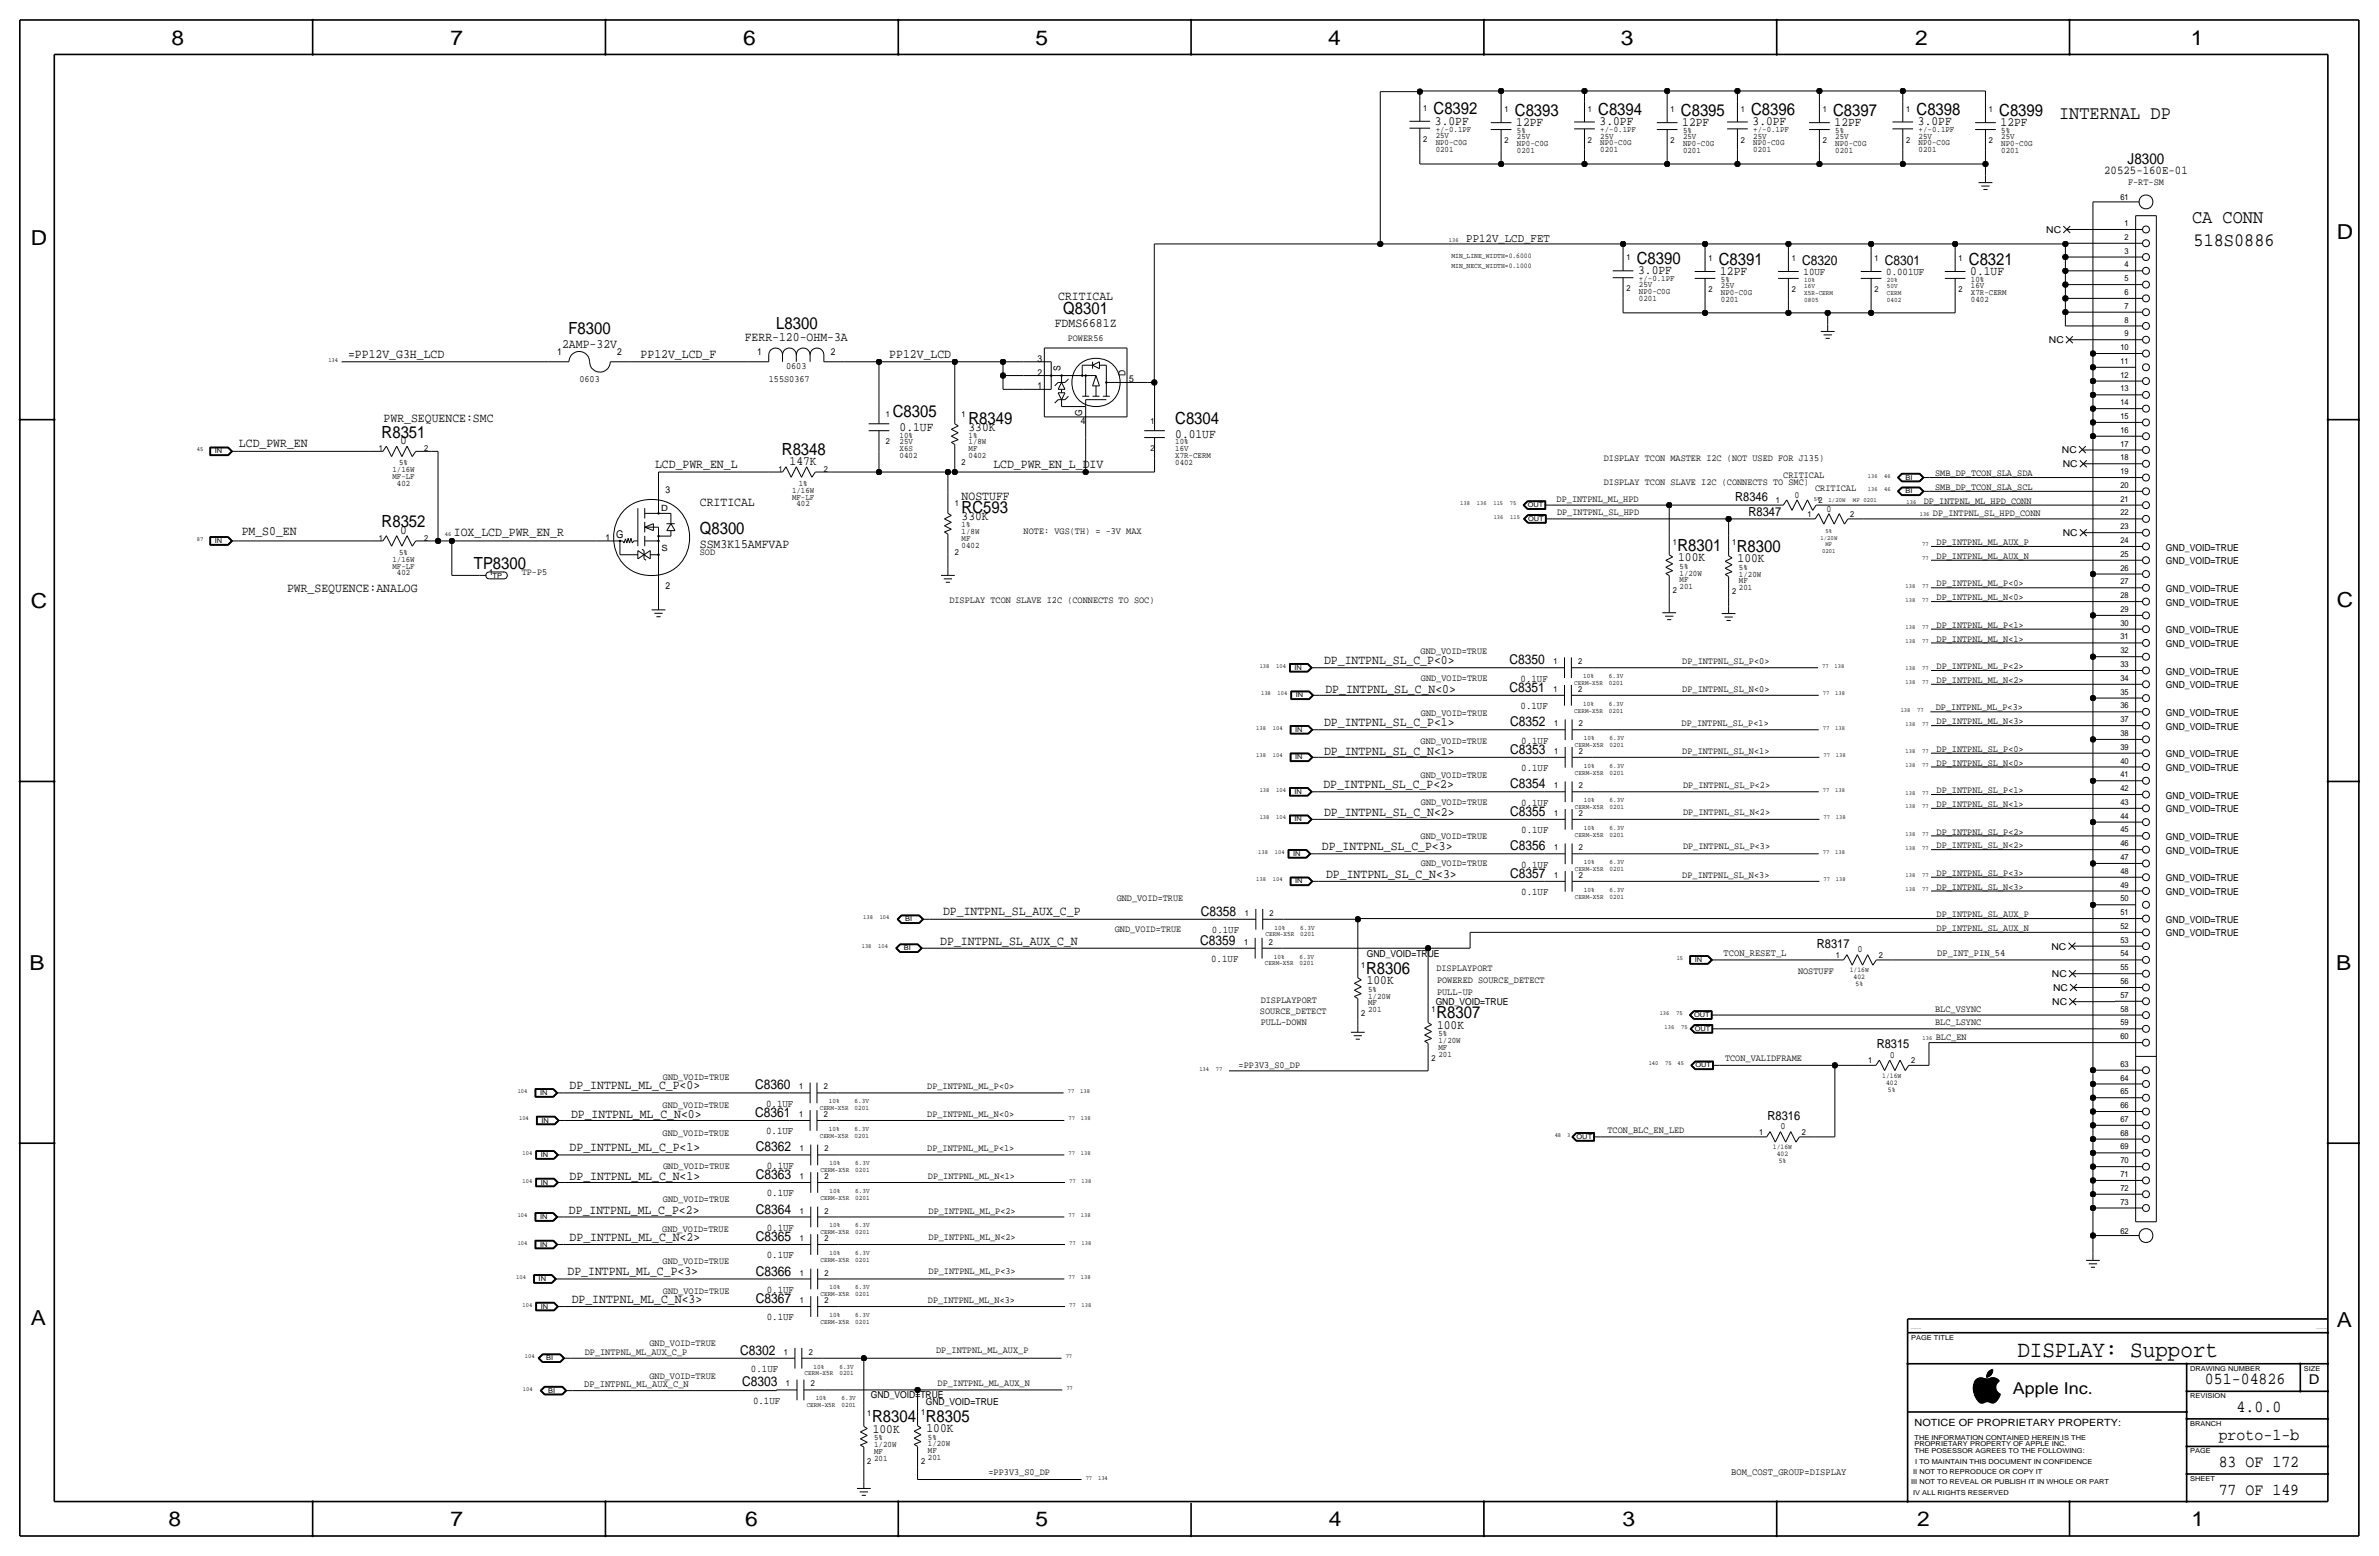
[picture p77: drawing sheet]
<svg xmlns="http://www.w3.org/2000/svg" width="877mm" height="574mm" viewBox="0 0 877 574" stroke-linecap="round" stroke-linejoin="round" font-family="sans-serif">
<defs><g id="words">
<text font-size="8.6" x="743.7" y="500.1">DISPLAY: Support</text>
<g font-size="7.6">
<text x="63.2" y="16.5">8</text>
<text x="166.1" y="16.5">7</text>
<text x="274" y="16.5">6</text>
<text x="381.7" y="16.5">5</text>
<text x="489.7" y="16.5">4</text>
<text x="597.6" y="16.5">3</text>
<text x="706.1" y="16.5">2</text>
<text x="807.7" y="16.5">1</text>
<text x="861.5" y="88.1">D</text>
<text x="11.4" y="90.4">D</text>
<text x="11.4" y="224.3">C</text>
<text x="861.5" y="223.8">C</text>
<text x="10.9" y="357.6">B</text>
<text x="861.3" y="357.4">B</text>
<text x="11.4" y="488.4">A</text>
<text x="861.5" y="489.2">A</text>
<text x="62.2" y="562.6">8</text>
<text x="166.1" y="562.6">7</text>
<text x="274.8" y="562.6">6</text>
<text x="381.7" y="562.6">5</text>
<text x="489.9" y="562.6">4</text>
<text x="598.1" y="562.6">3</text>
<text x="706.8" y="562.6">2</text>
<text x="807.9" y="562.6">1</text>
</g>
<g font-size="7">
<text x="759.2" y="43.7">INTERNAL DP</text>
<text x="808.2" y="82">CA CONN</text>
<text x="808.7" y="90.7">518S0886</text>
</g>
<g font-size="6.2">
<text x="528.5" y="42.2">C8392</text>
<text x="558.5" y="42.7">C8393</text>
<text x="589.2" y="42.4">C8394</text>
<text x="619.7" y="42.7">C8395</text>
<text x="645.6" y="42.4">C8396</text>
<text x="675.8" y="42.7">C8397</text>
<text x="706.6" y="42.4">C8398</text>
<text x="737.1" y="42.7">C8399</text>
<text x="603.5" y="97.3">C8390</text>
<text x="633.7" y="97.5">C8391</text>
<text x="725.9" y="97.5">C8321</text>
<text x="392" y="115.6">Q8301</text>
<text x="209.6" y="123.2">F8300</text>
<text x="286.2" y="121.2">L8300</text>
<text x="329.1" y="153.7">C8305</text>
<text x="140.7" y="161.3">R8351</text>
<text x="357.1" y="156.2">R8349</text>
<text x="433.3" y="156.2">C8304</text>
<text x="288.3" y="167.9">R8348</text>
<text x="354.5" y="189.2">RC593</text>
<text x="140.7" y="194.3">R8352</text>
<text x="258" y="196.9">Q8300</text>
<text x="618.4" y="203">R8301</text>
<text x="640.3" y="203.4">R8300</text>
<text x="174.7" y="209.6">TP8300</text>
<text x="503.6" y="358.9">R8306</text>
<text x="529.5" y="375.4">R8307</text>
<text x="812.9" y="510.3">051-04826</text>
<text x="824.6" y="520.4">4.0.0</text>
<text x="321.5" y="524.3">R8304</text>
<text x="341.3" y="524">R8305</text>
<text x="818" y="530.6">proto-1-b</text>
<text x="818" y="540.8">83 OF 172</text>
<text x="818" y="550.9">77 OF 149</text>
</g>
<text font-size="6" x="742.1" y="513.9">Apple Inc.</text>
<text font-size="5.6" x="784.4" y="60.5">J8300</text>
<g font-size="5">
<text x="664.4" y="97.5">C8320</text>
<text x="694.9" y="97.5">C8301</text>
<text x="556.5" y="244.9">C8350</text>
<text x="556.5" y="255">C8351</text>
<text x="556.8" y="267.7">C8352</text>
<text x="556.8" y="277.9">C8353</text>
<text x="556.8" y="290.6">C8354</text>
<text x="556.8" y="300.7">C8355</text>
<text x="556.8" y="313.4">C8356</text>
<text x="556.8" y="323.6">C8357</text>
<text x="442.8" y="337.6">C8358</text>
<text x="442.5" y="348.2">C8359</text>
<text x="278.4" y="401.6">C8360</text>
<text x="278.4" y="411.7">C8361</text>
<text x="278.7" y="424.4">C8362</text>
<text x="278.7" y="434.6">C8363</text>
<text x="278.7" y="447.3">C8364</text>
<text x="278.7" y="457.5">C8365</text>
<text x="278.7" y="470.2">C8366</text>
<text x="278.7" y="480.3">C8367</text>
<text x="272.8" y="499.4">C8302</text>
<text x="273.6" y="511">C8303</text>
<text x="851.2" y="510.3">D</text>
</g>
<g font-size="4.7">
<text x="529" y="46">3.0PF</text>
<text x="559" y="46.5">12PF</text>
<text x="589.7" y="46.2">3.0PF</text>
<text x="620.2" y="46.5">12PF</text>
<text x="646.1" y="46.2">3.0PF</text>
<text x="676.4" y="46.5">12PF</text>
<text x="707.1" y="46.2">3.0PF</text>
<text x="737.6" y="46.5">12PF</text>
<text x="604" y="101.1">3.0PF</text>
<text x="634.2" y="101.3">12PF</text>
<text x="726.4" y="101.3">0.1UF</text>
<text x="390.1" y="110.5">CRITICAL</text>
<text x="274.6" y="125.7">FERR-120-OHM-3A</text>
<text x="388.8" y="120.7">FDMS6681Z</text>
<text x="128.3" y="131.8">=PP12V_G3H_LCD</text>
<text x="207.2" y="128.3">2AMP-32V</text>
<text x="236.2" y="131.8">PP12V_LCD_F</text>
<text x="327.9" y="131.8">PP12V_LCD</text>
<text x="141.4" y="155.7">PWR_SEQUENCE:SMC</text>
<text x="331.7" y="158.8">0.1UF</text>
<text x="357.1" y="158.8">330K</text>
<text x="433.3" y="161.3">0.01UF</text>
<text x="88.1" y="164.8">LCD_PWR_EN</text>
<text x="147.5" y="163.8">0</text>
<text x="241.5" y="172.5">LCD_PWR_EN_L</text>
<text x="291.1" y="171.5">147K</text>
<text x="366.2" y="172.5">LCD_PWR_EN_L_DIV</text>
<text x="354.5" y="184.2">NOSTUFF</text>
<text x="258" y="186.7">CRITICAL</text>
<text x="354.5" y="191.8">330K</text>
<text x="89.1" y="197.4">PM_S0_EN</text>
<text x="147.5" y="196.9">0</text>
<text x="167.3" y="197.6">IOX_LCD_PWR_EN_R</text>
<text x="258" y="201.9">SSM3K15AMFVAP</text>
<text x="618.7" y="206.8">100K</text>
<text x="640.6" y="207.2">100K</text>
<text x="105.8" y="218.2">PWR_SEQUENCE:ANALOG</text>
<text x="488.1" y="244.9">DP_INTPNL_SL_C_P&lt;0&gt;</text>
<text x="488.6" y="255.3">DP_INTPNL_SL_C_N&lt;0&gt;</text>
<text x="488.1" y="267.7">DP_INTPNL_SL_C_P&lt;1&gt;</text>
<text x="488.1" y="278.1">DP_INTPNL_SL_C_N&lt;1&gt;</text>
<text x="487.9" y="290.6">DP_INTPNL_SL_C_P&lt;2&gt;</text>
<text x="488.1" y="300.7">DP_INTPNL_SL_C_N&lt;2&gt;</text>
<text x="487.4" y="313.2">DP_INTPNL_SL_C_P&lt;3&gt;</text>
<text x="488.9" y="323.6">DP_INTPNL_SL_C_N&lt;3&gt;</text>
<text x="347.7" y="337.3">DP_INTPNL_SL_AUX_C_P</text>
<text x="346.7" y="348.5">DP_INTPNL_SL_AUX_C_N</text>
<text x="503.9" y="362.7">100K</text>
<text x="529.8" y="379.2">100K</text>
<text x="210" y="401.6">DP_INTPNL_ML_C_P&lt;0&gt;</text>
<text x="210.5" y="412">DP_INTPNL_ML_C_N&lt;0&gt;</text>
<text x="210" y="424.4">DP_INTPNL_ML_C_P&lt;1&gt;</text>
<text x="210" y="434.8">DP_INTPNL_ML_C_N&lt;1&gt;</text>
<text x="209.8" y="447.3">DP_INTPNL_ML_C_P&lt;2&gt;</text>
<text x="210" y="457.5">DP_INTPNL_ML_C_N&lt;2&gt;</text>
<text x="209.2" y="469.9">DP_INTPNL_ML_C_P&lt;3&gt;</text>
<text x="210.8" y="480.3">DP_INTPNL_ML_C_N&lt;3&gt;</text>
<text x="341.6" y="527.8">100K</text>
<text x="321.8" y="528.1">100K</text>
</g>
<g font-size="4.6">
<text x="639.7" y="184.7">R8346</text>
<text x="644.6" y="190.2">R8347</text>
<text x="669.8" y="349.5">R8317</text>
<text x="691.9" y="386.3">R8315</text>
<text x="651.6" y="412.7">R8316</text>
</g>
<g font-size="4.4">
<text x="775.7" y="64.3">20525-160E-01</text>
<text x="540.6" y="89.2">PP12V_LCD_FET</text>
</g>
<text font-size="3.9" x="227.2" y="198.4">G</text>
<g font-size="3.8">
<text x="664.9" y="101.3">10UF</text>
<text x="695.4" y="101.3">0.001UF</text>
<text x="560.6" y="251.2">0.1UF</text>
<text x="560.6" y="261.4">0.1UF</text>
<text x="560.8" y="274.1">0.1UF</text>
<text x="560.8" y="284.2">0.1UF</text>
<text x="560.8" y="296.9">0.1UF</text>
<text x="560.8" y="307.1">0.1UF</text>
<text x="560.8" y="319.8">0.1UF</text>
<text x="560.8" y="329.9">0.1UF</text>
<text x="446.8" y="343.9">0.1UF</text>
<text x="446.5" y="354.6">0.1UF</text>
<text x="282.4" y="407.9">0.1UF</text>
<text x="282.4" y="418.1">0.1UF</text>
<text x="282.7" y="430.8">0.1UF</text>
<text x="282.7" y="440.9">0.1UF</text>
<text x="282.7" y="453.6">0.1UF</text>
<text x="282.7" y="463.8">0.1UF</text>
<text x="282.7" y="476.5">0.1UF</text>
<text x="282.7" y="486.7">0.1UF</text>
<text x="276.9" y="505.7">0.1UF</text>
<text x="277.6" y="517.4">0.1UF</text>
</g>
<text font-size="3.7" x="705.8" y="525.5">NOTICE OF PROPRIETARY PROPERTY:</text>
<g font-size="3.6">
<text x="635.5" y="352.3">TCON_RESET_L</text>
<text x="714.2" y="352.3">DP_INT_PIN_54</text>
<text x="215.3" y="511.3">DP_INTPNL_ML_AUX_C_N</text>
<text x="638.3" y="543.8">BOM_COST_GROUP=DISPLAY</text>
</g>
<g font-size="3.5">
<text x="784.5" y="68.1">F-RT-SM</text>
<text x="754.4" y="85.9">NC</text>
<text x="393.6" y="125.7">POWER56</text>
<text x="205.5" y="130.8">1</text>
<text x="227.5" y="130.8">2</text>
<text x="279.1" y="130.8">1</text>
<text x="306.3" y="130.8">2</text>
<text x="755.4" y="126.5">NC</text>
<text x="289.8" y="135.9">0603</text>
<text x="382.5" y="133.4">3</text>
<text x="391" y="136.6" transform="rotate(-90 391 136.6)">S</text>
<text x="213.6" y="141">0603</text>
<text x="283.4" y="141">155S0367</text>
<text x="382.5" y="138.4">2</text>
<text x="382.5" y="143.5">1</text>
<text x="415" y="138.4" transform="rotate(-90 415 138.4)">D</text>
<text x="416.3" y="141">5</text>
<text x="399" y="153.2" transform="rotate(-90 399 153.2)">G</text>
<text x="398.5" y="156.2">4</text>
<text x="760.1" y="167">NC</text>
<text x="591.3" y="169.9">DISPLAY TCON MASTER I2C (NOT USED FOR J135)</text>
<text x="760.5" y="172.2">NC</text>
<text x="591.3" y="178.8">DISPLAY TCON SLAVE I2C (CONNECTS TO SMC)</text>
<text x="657.5" y="176">CRITICAL</text>
<text x="713.4" y="175.5">SMB_DP_TCON_SLA_SDA</text>
<text x="245.3" y="181.6">3</text>
<text x="573.9" y="184.9">DP_INTPNL_ML_HPD</text>
<text x="661.6" y="183.6">0</text>
<text x="669.2" y="181.1">CRITICAL</text>
<text x="709.3" y="185.7">DP_INTPNL_ML_HPD_CONN</text>
<text x="713.4" y="180.6">SMB_DP_TCON_SLA_SCL</text>
<text x="574" y="189.7">DP_INTPNL_SL_HPD</text>
<text x="673.3" y="188.7">0</text>
<text x="712.6" y="190.2">DP_INTPNL_SL_HPD_CONN</text>
<text x="377.4" y="196.9">NOTE: VGS(TH) = -3V MAX</text>
<text x="760.5" y="197.6">NC</text>
<text x="223.2" y="199.4">1</text>
<text x="713.9" y="200.9">DP_INTPNL_ML_AUX_P</text>
<text x="798.5" y="202.9">GND_VOID=TRUE</text>
<text x="258" y="204.5">SOD</text>
<text x="713.9" y="206">DP_INTPNL_ML_AUX_N</text>
<text x="798.5" y="208">GND_VOID=TRUE</text>
<text x="192.3" y="212.1">TP-P5</text>
<text x="245.3" y="217.2">2</text>
<text x="713.9" y="221.2">DP_INTPNL_ML_N&lt;0&gt;</text>
<text x="713.9" y="216.2">DP_INTPNL_ML_P&lt;0&gt;</text>
<text x="798.5" y="218.2">GND_VOID=TRUE</text>
<text x="350" y="222.3">DISPLAY TCON SLAVE I2C (CONNECTS TO SOC)</text>
<text x="798.5" y="223.3">GND_VOID=TRUE</text>
<text x="713.9" y="231.4">DP_INTPNL_ML_P&lt;1&gt;</text>
<text x="798.5" y="233.4">GND_VOID=TRUE</text>
<text x="713.9" y="236.5">DP_INTPNL_ML_N&lt;1&gt;</text>
<text x="798.5" y="238.5">GND_VOID=TRUE</text>
<text x="523.7" y="240.9">GND_VOID=TRUE</text>
<text x="620.2" y="244.9">DP_INTPNL_SL_P&lt;0&gt;</text>
<text x="523.8" y="251">GND_VOID=TRUE</text>
<text x="713.9" y="246.6">DP_INTPNL_ML_P&lt;2&gt;</text>
<text x="713.9" y="251.7">DP_INTPNL_ML_N&lt;2&gt;</text>
<text x="798.5" y="248.7">GND_VOID=TRUE</text>
<text x="620.2" y="255">DP_INTPNL_SL_N&lt;0&gt;</text>
<text x="798.5" y="253.7">GND_VOID=TRUE</text>
<text x="713.7" y="261.9">DP_INTPNL_ML_P&lt;3&gt;</text>
<text x="798.5" y="263.9">GND_VOID=TRUE</text>
<text x="523.8" y="264.1">GND_VOID=TRUE</text>
<text x="620" y="267.5">DP_INTPNL_SL_P&lt;1&gt;</text>
<text x="713.9" y="267">DP_INTPNL_ML_N&lt;3&gt;</text>
<text x="798.5" y="269">GND_VOID=TRUE</text>
<text x="523.7" y="274.3">GND_VOID=TRUE</text>
<text x="620.2" y="277.9">DP_INTPNL_SL_N&lt;1&gt;</text>
<text x="713.9" y="277.1">DP_INTPNL_SL_P&lt;0&gt;</text>
<text x="798.5" y="279.1">GND_VOID=TRUE</text>
<text x="523.7" y="286.8">GND_VOID=TRUE</text>
<text x="713.9" y="282.2">DP_INTPNL_SL_N&lt;0&gt;</text>
<text x="798.5" y="284.2">GND_VOID=TRUE</text>
<text x="620.5" y="290.6">DP_INTPNL_SL_P&lt;2&gt;</text>
<text x="713.9" y="292.4">DP_INTPNL_SL_P&lt;1&gt;</text>
<text x="523.8" y="296.9">GND_VOID=TRUE</text>
<text x="713.9" y="297.4">DP_INTPNL_SL_N&lt;1&gt;</text>
<text x="798.5" y="299.5">GND_VOID=TRUE</text>
<text x="798.5" y="294.4">GND_VOID=TRUE</text>
<text x="620.5" y="300.5">DP_INTPNL_SL_N&lt;2&gt;</text>
<text x="523.7" y="309.3">GND_VOID=TRUE</text>
<text x="713.9" y="307.6">DP_INTPNL_SL_P&lt;2&gt;</text>
<text x="798.5" y="309.6">GND_VOID=TRUE</text>
<text x="620.5" y="312.9">DP_INTPNL_SL_P&lt;3&gt;</text>
<text x="713.9" y="312.7">DP_INTPNL_SL_N&lt;2&gt;</text>
<text x="798.5" y="314.7">GND_VOID=TRUE</text>
<text x="523.8" y="319.3">GND_VOID=TRUE</text>
<text x="620.2" y="323.6">DP_INTPNL_SL_N&lt;3&gt;</text>
<text x="713.9" y="322.8">DP_INTPNL_SL_P&lt;3&gt;</text>
<text x="713.9" y="327.9">DP_INTPNL_SL_N&lt;3&gt;</text>
<text x="798.5" y="329.9">GND_VOID=TRUE</text>
<text x="798.5" y="324.9">GND_VOID=TRUE</text>
<text x="411.7" y="332.3">GND_VOID=TRUE</text>
<text x="713.9" y="337.8">DP_INTPNL_SL_AUX_P</text>
<text x="798.5" y="340.1">GND_VOID=TRUE</text>
<text x="411" y="343.7">GND_VOID=TRUE</text>
<text x="713.9" y="343.2">DP_INTPNL_SL_AUX_N</text>
<text x="798.5" y="345.2">GND_VOID=TRUE</text>
<text x="503.9" y="352.8">GND_VOID=TRUE</text>
<text x="684.8" y="351">0</text>
<text x="756.3" y="350">NC</text>
<text x="529.5" y="357.9">DISPLAYPORT</text>
<text x="662.9" y="358.9">NOSTUFF</text>
<text x="529.8" y="362.5">POWERED SOURCE_DETECT</text>
<text x="756.5" y="360.2">NC</text>
<text x="756.9" y="365.3">NC</text>
<text x="464.8" y="369.6">DISPLAYPORT</text>
<text x="529.3" y="370.6">GND_VOID=TRUE</text>
<text x="529.8" y="366.8">PULL-UP</text>
<text x="756.6" y="370.5">NC</text>
<text x="464.5" y="373.9">SOURCE_DETECT</text>
<text x="464.8" y="377.7">PULL-DOWN</text>
<text x="713.4" y="378">BLC_LSYNC</text>
<text x="713.4" y="372.9">BLC_VSYNC</text>
<text x="713.7" y="383.3">BLC_EN</text>
<text x="696.7" y="389.9">0</text>
<text x="456.6" y="393.7">=PP3V3_S0_DP</text>
<text x="636" y="390.9">TCON_VALIDFRAME</text>
<text x="244.4" y="398.2">GND_VOID=TRUE</text>
<text x="341.8" y="401.6">DP_INTPNL_ML_P&lt;0&gt;</text>
<text x="244.3" y="408.5">GND_VOID=TRUE</text>
<text x="341.8" y="411.7">DP_INTPNL_ML_N&lt;0&gt;</text>
<text x="244.3" y="418.8">GND_VOID=TRUE</text>
<text x="592.6" y="417.5">TCON_BLC_EN_LED</text>
<text x="656.5" y="416.3">0</text>
<text x="341.8" y="424.2">DP_INTPNL_ML_P&lt;1&gt;</text>
<text x="244.5" y="431">GND_VOID=TRUE</text>
<text x="342.1" y="434.6">DP_INTPNL_ML_N&lt;1&gt;</text>
<text x="244.4" y="443.1">GND_VOID=TRUE</text>
<text x="342.3" y="447.3">DP_INTPNL_ML_P&lt;2&gt;</text>
<text x="244.1" y="454.2">GND_VOID=TRUE</text>
<text x="342.3" y="457.2">DP_INTPNL_ML_N&lt;2&gt;</text>
<text x="244.3" y="465.8">GND_VOID=TRUE</text>
<text x="342.3" y="469.6">DP_INTPNL_ML_P&lt;3&gt;</text>
<text x="244.4" y="476.8">GND_VOID=TRUE</text>
<text x="342.1" y="480.3">DP_INTPNL_ML_N&lt;3&gt;</text>
<text x="239.4" y="496.1">GND_VOID=TRUE</text>
<text x="215.6" y="499.4">DP_INTPNL_ML_AUX_C_P</text>
<text x="345.1" y="498.9">DP_INTPNL_ML_AUX_P</text>
<text x="239.4" y="508.4">GND_VOID=TRUE</text>
<text x="321" y="515.4">GND_VOID=TRUE</text>
<text x="345.6" y="510.8">DP_INTPNL_ML_AUX_N</text>
<text x="341.3" y="517.9">GND_VOID=TRUE</text>
<text x="364.4" y="543.8">=PP3V3_S0_DP</text>
</g>
<g font-size="3.2">
<text x="243.8" y="188.2">D</text>
<text x="243.9" y="203.2">S</text>
</g>
<g font-size="3.1">
<text x="524.7" y="40.9">1</text>
<text x="554.7" y="41.4">1</text>
<text x="585.4" y="41.1">1</text>
<text x="615.9" y="41.4">1</text>
<text x="641.8" y="41.1">1</text>
<text x="672" y="41.4">1</text>
<text x="702.8" y="41.1">1</text>
<text x="733.2" y="41.4">1</text>
<text x="524.7" y="52.3">2</text>
<text x="529.3" y="53.3">NP0-C0G</text>
<text x="529.3" y="50.8">25V</text>
<text x="529.3" y="48.5">+/-0.1PF</text>
<text x="554.7" y="52.8">2</text>
<text x="559.3" y="51.3">25V</text>
<text x="559.3" y="53.8">NP0-C0G</text>
<text x="559.3" y="49">5%</text>
<text x="585.4" y="52.6">2</text>
<text x="590" y="48.8">+/-0.1PF</text>
<text x="590" y="53.6">NP0-C0G</text>
<text x="590" y="51.1">25V</text>
<text x="615.9" y="52.8">2</text>
<text x="620.5" y="51.3">25V</text>
<text x="620.5" y="49">5%</text>
<text x="620.5" y="53.8">NP0-C0G</text>
<text x="641.8" y="52.6">2</text>
<text x="646.4" y="48.8">+/-0.1PF</text>
<text x="646.4" y="53.6">NP0-C0G</text>
<text x="646.4" y="51.1">25V</text>
<text x="672" y="52.8">2</text>
<text x="676.6" y="53.8">NP0-C0G</text>
<text x="676.6" y="51.3">25V</text>
<text x="676.6" y="49">5%</text>
<text x="702.8" y="52.6">2</text>
<text x="707.3" y="51.1">25V</text>
<text x="707.3" y="48.8">+/-0.1PF</text>
<text x="707.3" y="53.6">NP0-C0G</text>
<text x="733.2" y="52.8">2</text>
<text x="737.8" y="51.3">25V</text>
<text x="737.8" y="53.8">NP0-C0G</text>
<text x="737.8" y="49">5%</text>
<text x="529.3" y="55.9">0201</text>
<text x="559.3" y="56.4">0201</text>
<text x="590" y="56.1">0201</text>
<text x="620.5" y="56.4">0201</text>
<text x="646.4" y="56.1">0201</text>
<text x="676.6" y="56.4">0201</text>
<text x="707.3" y="56.1">0201</text>
<text x="737.8" y="56.4">0201</text>
<text x="781.8" y="73.7">61</text>
<text x="783.3" y="83.3">1</text>
<text x="783.3" y="88.4">2</text>
<text x="783.3" y="93.5">3</text>
<text x="599.6" y="96">1</text>
<text x="629.9" y="96.3">1</text>
<text x="660.6" y="96.3">1</text>
<text x="691.1" y="96.3">1</text>
<text x="722.1" y="96.3">1</text>
<text x="783.3" y="98.6">4</text>
<text x="599.6" y="107.4">2</text>
<text x="604.2" y="105.9">25V</text>
<text x="604.2" y="103.6">+/-0.1PF</text>
<text x="629.9" y="107.7">2</text>
<text x="634.4" y="106.2">25V</text>
<text x="634.4" y="103.9">5%</text>
<text x="660.6" y="107.7">2</text>
<text x="691.1" y="107.7">2</text>
<text x="722.1" y="107.7">2</text>
<text x="726.6" y="106.2">16V</text>
<text x="726.6" y="103.9">10%</text>
<text x="783.3" y="103.6">5</text>
<text x="604.2" y="108.5">NP0-C0G</text>
<text x="604.2" y="111">0201</text>
<text x="634.4" y="108.7">NP0-C0G</text>
<text x="634.4" y="111.3">0201</text>
<text x="726.6" y="111.3">0402</text>
<text x="726.6" y="108.7">X7R-CERM</text>
<text x="783.3" y="113.8">7</text>
<text x="783.3" y="108.7">6</text>
<text x="783.3" y="118.9">8</text>
<text x="783.3" y="124">9</text>
<text x="781.8" y="129">10</text>
<text x="781.8" y="134.1">11</text>
<text x="781.8" y="139.2">12</text>
<text x="781.8" y="149.4">14</text>
<text x="781.8" y="144.3">13</text>
<text x="326.6" y="153.7">1</text>
<text x="354.5" y="153.7">1</text>
<text x="781.8" y="154.4">15</text>
<text x="331.7" y="161.3">10%</text>
<text x="357.1" y="161.3">1%</text>
<text x="424.1" y="156.2">1</text>
<text x="781.8" y="159.5">16</text>
<text x="139.6" y="166.4">1</text>
<text x="156.4" y="166.4">2</text>
<text x="326.6" y="163.8">2</text>
<text x="331.7" y="166.4">X6S</text>
<text x="331.7" y="163.8">25V</text>
<text x="357.1" y="163.8">1/8W</text>
<text x="357.1" y="166.4">MF</text>
<text x="424.1" y="166.4">2</text>
<text x="433.3" y="163.8">10%</text>
<text x="433.3" y="166.4">16V</text>
<text x="781.8" y="164.6">17</text>
<text x="144.7" y="174">1/16W</text>
<text x="147.1" y="171.5">5%</text>
<text x="287" y="174">1</text>
<text x="303.7" y="174">2</text>
<text x="331.7" y="168.9">0402</text>
<text x="354.5" y="171.5">2</text>
<text x="357.1" y="168.9">0402</text>
<text x="433.3" y="168.9">X7R-CERM</text>
<text x="433.3" y="171.5">0402</text>
<text x="781.8" y="169.7">18</text>
<text x="144.7" y="176.5">MF-LF</text>
<text x="146.3" y="179.1">402</text>
<text x="294.5" y="179.1">1%</text>
<text x="781.8" y="179.8">20</text>
<text x="781.8" y="174.8">19</text>
<text x="292" y="181.6">1/16W</text>
<text x="292" y="184.2">MF-LF</text>
<text x="654.7" y="185.4">1</text>
<text x="670.4" y="185.4">2</text>
<text x="781.8" y="184.9">21</text>
<text x="293.6" y="186.7">402</text>
<text x="352" y="186.7">1</text>
<text x="666.4" y="190.5">1</text>
<text x="682.1" y="190.5">2</text>
<text x="781.8" y="190">22</text>
<text x="354.5" y="194.3">1%</text>
<text x="354.5" y="196.9">1/8W</text>
<text x="781.8" y="195.1">23</text>
<text x="139.6" y="199.4">1</text>
<text x="156.4" y="199.4">2</text>
<text x="354.5" y="201.9">0402</text>
<text x="354.5" y="199.4">MF</text>
<text x="616.7" y="200.7">1</text>
<text x="638.6" y="201.1">1</text>
<text x="781.8" y="200.2">24</text>
<text x="144.7" y="207">1/16W</text>
<text x="144.7" y="209.6">MF-LF</text>
<text x="147.1" y="204.5">5%</text>
<text x="352" y="204.5">2</text>
<text x="619.2" y="209.6">5%</text>
<text x="641.1" y="210">5%</text>
<text x="781.8" y="205.2">25</text>
<text x="146.3" y="212.1">402</text>
<text x="180.3" y="212.1">1</text>
<text x="619.2" y="212.1">1/20W</text>
<text x="619.2" y="214.7">MF</text>
<text x="641.1" y="215">MF</text>
<text x="641.1" y="212.5">1/20W</text>
<text x="781.8" y="215.4">27</text>
<text x="781.8" y="210.3">26</text>
<text x="616.7" y="218.5">2</text>
<text x="619.2" y="217.2">201</text>
<text x="638.6" y="218.8">2</text>
<text x="641.1" y="217.6">201</text>
<text x="781.8" y="220.5">28</text>
<text x="781.8" y="225.6">29</text>
<text x="781.8" y="230.6">30</text>
<text x="781.8" y="235.7">31</text>
<text x="572.7" y="244.9">1</text>
<text x="581.9" y="244.9">2</text>
<text x="781.8" y="245.9">33</text>
<text x="781.8" y="240.8">32</text>
<text x="781.8" y="251">34</text>
<text x="572.7" y="255">1</text>
<text x="581.9" y="255">2</text>
<text x="781.8" y="256">35</text>
<text x="781.8" y="261.1">36</text>
<text x="573" y="267.7">1</text>
<text x="582.1" y="267.7">2</text>
<text x="781.8" y="266.2">37</text>
<text x="781.8" y="271.3">38</text>
<text x="573" y="277.9">1</text>
<text x="582.1" y="277.9">2</text>
<text x="781.8" y="281.4">40</text>
<text x="781.8" y="276.4">39</text>
<text x="781.8" y="286.5">41</text>
<text x="573" y="290.6">1</text>
<text x="582.1" y="290.6">2</text>
<text x="781.8" y="291.6">42</text>
<text x="781.8" y="296.7">43</text>
<text x="573" y="300.7">1</text>
<text x="582.1" y="300.7">2</text>
<text x="781.8" y="301.8">44</text>
<text x="781.8" y="311.9">46</text>
<text x="781.8" y="306.8">45</text>
<text x="573" y="313.4">1</text>
<text x="582.1" y="313.4">2</text>
<text x="781.8" y="317">47</text>
<text x="573" y="323.6">1</text>
<text x="582.1" y="323.6">2</text>
<text x="781.8" y="322.1">48</text>
<text x="781.8" y="327.2">49</text>
<text x="781.8" y="332.2">50</text>
<text x="458.9" y="337.6">1</text>
<text x="468.1" y="337.6">2</text>
<text x="781.8" y="337.3">51</text>
<text x="781.8" y="347.5">53</text>
<text x="781.8" y="342.4">52</text>
<text x="458.7" y="348.2">1</text>
<text x="467.8" y="348.2">2</text>
<text x="676.9" y="353.1">1</text>
<text x="692.6" y="353.1">2</text>
<text x="781.8" y="352.6">54</text>
<text x="501.9" y="356.6">1</text>
<text x="781.8" y="357.6">55</text>
<text x="504.4" y="365.5">5%</text>
<text x="781.8" y="362.7">56</text>
<text x="504.4" y="368">1/20W</text>
<text x="504.4" y="370.6">MF</text>
<text x="781.8" y="367.8">57</text>
<text x="501.9" y="374.4">2</text>
<text x="504.4" y="373.1">201</text>
<text x="527.8" y="373.1">1</text>
<text x="781.8" y="378">59</text>
<text x="781.8" y="372.9">58</text>
<text x="530.3" y="382">5%</text>
<text x="781.8" y="383">60</text>
<text x="530.3" y="387.1">MF</text>
<text x="530.3" y="384.6">1/20W</text>
<text x="530.3" y="389.6">201</text>
<text x="527.8" y="390.9">2</text>
<text x="688.8" y="391.9">1</text>
<text x="704.5" y="391.9">2</text>
<text x="781.8" y="393.2">63</text>
<text x="294.6" y="401.6">1</text>
<text x="303.7" y="401.6">2</text>
<text x="781.8" y="398.3">64</text>
<text x="781.8" y="403.4">65</text>
<text x="294.6" y="411.7">1</text>
<text x="303.7" y="411.7">2</text>
<text x="781.8" y="413.5">67</text>
<text x="781.8" y="408.4">66</text>
<text x="648.5" y="418.3">1</text>
<text x="664.3" y="418.3">2</text>
<text x="781.8" y="418.6">68</text>
<text x="294.8" y="424.4">1</text>
<text x="304" y="424.4">2</text>
<text x="781.8" y="423.7">69</text>
<text x="781.8" y="428.8">70</text>
<text x="294.8" y="434.6">1</text>
<text x="304" y="434.6">2</text>
<text x="781.8" y="433.8">71</text>
<text x="781.8" y="444">73</text>
<text x="781.8" y="438.9">72</text>
<text x="294.8" y="447.3">1</text>
<text x="304" y="447.3">2</text>
<text x="781.8" y="454.9">62</text>
<text x="294.8" y="457.5">1</text>
<text x="304" y="457.5">2</text>
<text x="294.8" y="470.2">1</text>
<text x="304" y="470.2">2</text>
<text x="294.8" y="480.3">1</text>
<text x="304" y="480.3">2</text>
<text x="289" y="499.4">1</text>
<text x="298.1" y="499.4">2</text>
<text x="289.8" y="511">1</text>
<text x="298.9" y="511">2</text>
<text x="319.7" y="522">1</text>
<text x="339.5" y="521.7">1</text>
<text x="322.3" y="533.4">1/20W</text>
<text x="322.3" y="530.9">5%</text>
<text x="342.1" y="533.1">1/20W</text>
<text x="342.1" y="530.6">5%</text>
<text x="319.7" y="539.8">2</text>
<text x="322.3" y="535.9">MF</text>
<text x="322.3" y="538.5">201</text>
<text x="339.5" y="539.5">2</text>
<text x="342.1" y="538.2">201</text>
<text x="342.1" y="535.7">MF</text>
</g>
<g font-size="2.6">
<text x="535.1" y="95.3">MIN_LINE_WIDTH=0.6000</text>
<text x="535.1" y="98.6">MIN_NECK_WIDTH=0.1000</text>
<text x="682" y="358.4">1/16W</text>
<text x="683.4" y="360.9">402</text>
<text x="684.1" y="363.5">5%</text>
<text x="693.9" y="397.3">1/16W</text>
<text x="695.3" y="399.8">402</text>
<text x="696" y="402.3">5%</text>
<text x="653.6" y="423.6">1/16W</text>
<text x="655" y="426.2">402</text>
<text x="655.7" y="428.7">5%</text>
</g>
<g font-size="2.5">
<text x="665.2" y="106.2">16V</text>
<text x="665.2" y="103.9">10%</text>
<text x="695.7" y="106.2">50V</text>
<text x="695.7" y="103.9">20%</text>
<text x="665.2" y="108.7">X5R-CERM</text>
<text x="665.2" y="111.3">0805</text>
<text x="695.7" y="111.3">0402</text>
<text x="695.7" y="108.7">CERM</text>
<text x="79.2" y="167.1">IN</text>
<text x="702.5" y="176.8">BI</text>
<text x="702.5" y="181.9">BI</text>
<text x="563.2" y="186.9">OUT</text>
<text x="563.4" y="192">OUT</text>
<text x="79.2" y="200.2">IN</text>
<text x="181.6" y="213.1">TP</text>
<text x="477.2" y="246.9">IN</text>
<text x="583.7" y="249.9">10%</text>
<text x="593.2" y="249.9">6.3V</text>
<text x="477.7" y="257">IN</text>
<text x="580.4" y="252.5">CERM-X5R</text>
<text x="593.2" y="252.5">0201</text>
<text x="580.4" y="262.6">CERM-X5R</text>
<text x="583.7" y="260.1">10%</text>
<text x="593.2" y="260.1">6.3V</text>
<text x="593.2" y="262.6">0201</text>
<text x="477.5" y="269.7">IN</text>
<text x="580.6" y="275.3">CERM-X5R</text>
<text x="583.9" y="272.8">10%</text>
<text x="593.4" y="272.8">6.3V</text>
<text x="593.4" y="275.3">0201</text>
<text x="477.5" y="279.9">IN</text>
<text x="580.6" y="285.5">CERM-X5R</text>
<text x="583.9" y="283">10%</text>
<text x="593.4" y="285.5">0201</text>
<text x="593.4" y="283">6.3V</text>
<text x="477.2" y="292.6">IN</text>
<text x="580.6" y="298.2">CERM-X5R</text>
<text x="583.9" y="295.7">10%</text>
<text x="593.4" y="295.7">6.3V</text>
<text x="593.4" y="298.2">0201</text>
<text x="477.2" y="302.8">IN</text>
<text x="583.9" y="305.8">10%</text>
<text x="593.4" y="305.8">6.3V</text>
<text x="580.6" y="308.4">CERM-X5R</text>
<text x="593.4" y="308.4">0201</text>
<text x="476.7" y="315.5">IN</text>
<text x="580.6" y="321.1">CERM-X5R</text>
<text x="583.9" y="318.5">10%</text>
<text x="593.4" y="318.5">6.3V</text>
<text x="593.4" y="321.1">0201</text>
<text x="477.5" y="325.6">IN</text>
<text x="583.9" y="328.7">10%</text>
<text x="593.4" y="328.7">6.3V</text>
<text x="580.6" y="331.2">CERM-X5R</text>
<text x="593.4" y="331.2">0201</text>
<text x="333.7" y="339.6">BI</text>
<text x="466.6" y="345.2">CERM-X5R</text>
<text x="469.9" y="342.6">10%</text>
<text x="479.4" y="342.6">6.3V</text>
<text x="479.4" y="345.2">0201</text>
<text x="333.2" y="350.3">BI</text>
<text x="469.6" y="353.3">10%</text>
<text x="479.1" y="353.3">6.3V</text>
<text x="466.3" y="355.9">CERM-X5R</text>
<text x="479.1" y="355.9">0201</text>
<text x="624.8" y="354.6">IN</text>
<text x="624.5" y="374.9">OUT</text>
<text x="624.8" y="380">OUT</text>
<text x="625" y="393.4">OUT</text>
<text x="199.1" y="403.6">IN</text>
<text x="305.6" y="406.7">10%</text>
<text x="315" y="406.7">6.3V</text>
<text x="199.6" y="413.8">IN</text>
<text x="302.2" y="409.2">CERM-X5R</text>
<text x="315" y="409.2">0201</text>
<text x="302.2" y="419.4">CERM-X5R</text>
<text x="305.6" y="416.8">10%</text>
<text x="315" y="419.4">0201</text>
<text x="315" y="416.8">6.3V</text>
<text x="581.2" y="419.8">OUT</text>
<text x="199.3" y="426.5">IN</text>
<text x="305.8" y="429.5">10%</text>
<text x="315.3" y="429.5">6.3V</text>
<text x="199.3" y="436.6">IN</text>
<text x="302.5" y="432.1">CERM-X5R</text>
<text x="315.3" y="432.1">0201</text>
<text x="302.5" y="442.2">CERM-X5R</text>
<text x="305.8" y="439.7">10%</text>
<text x="315.3" y="439.7">6.3V</text>
<text x="315.3" y="442.2">0201</text>
<text x="199.1" y="449.3">IN</text>
<text x="302.5" y="454.9">CERM-X5R</text>
<text x="305.8" y="452.4">10%</text>
<text x="315.3" y="452.4">6.3V</text>
<text x="315.3" y="454.9">0201</text>
<text x="199.1" y="459.5">IN</text>
<text x="302.5" y="465.1">CERM-X5R</text>
<text x="305.8" y="462.5">10%</text>
<text x="315.3" y="462.5">6.3V</text>
<text x="315.3" y="465.1">0201</text>
<text x="198.6" y="472.2">IN</text>
<text x="302.5" y="477.8">CERM-X5R</text>
<text x="305.8" y="475.2">10%</text>
<text x="315.3" y="475.2">6.3V</text>
<text x="315.3" y="477.8">0201</text>
<text x="199.3" y="482.3">IN</text>
<text x="305.8" y="485.4">10%</text>
<text x="315.3" y="485.4">6.3V</text>
<text x="302.5" y="487.9">CERM-X5R</text>
<text x="315.3" y="487.9">0201</text>
<text x="704.5" y="493.8">PAGE TITLE</text>
<text x="201.4" y="501.4">BI</text>
<text x="296.6" y="507">CERM-X5R</text>
<text x="300" y="504.4">10%</text>
<text x="309.5" y="507">0201</text>
<text x="309.5" y="504.4">6.3V</text>
<text x="807.4" y="505.2">DRAWING NUMBER</text>
<text x="849.3" y="505.2">SIZE</text>
<text x="202.1" y="513.3">BI</text>
<text x="807.4" y="515.4">REVISION</text>
<text x="297.4" y="518.7">CERM-X5R</text>
<text x="300.7" y="516.1">10%</text>
<text x="310.2" y="516.1">6.3V</text>
<text x="310.2" y="518.7">0201</text>
<text x="807.4" y="525.5">BRANCH</text>
<text x="705.8" y="533.1">PROPRIETARY PROPERTY OF APPLE INC.</text>
<text x="705.8" y="530.6">THE INFORMATION CONTAINED HEREIN IS THE</text>
<text x="705.8" y="535.7">THE POSESSOR AGREES TO THE FOLLOWING:</text>
<text x="706.1" y="539.5">I TO MAINTAIN THIS DOCUMENT IN CONFIDENCE</text>
<text x="807.4" y="535.7">PAGE</text>
<text x="705.3" y="543.3">II NOT TO REPRODUCE OR COPY IT</text>
<text x="807.4" y="545.8">SHEET</text>
<text x="704.5" y="547.1">III NOT TO REVEAL OR PUBLISH IT IN WHOLE OR PART</text>
<text x="705.3" y="550.9">IV ALL RIGHTS RESERVED</text>
</g>
<g font-size="2.3">
<text x="534.2" y="89.2">136</text>
<text x="121.1" y="133.3">134</text>
<text x="72.5" y="166.4">45</text>
<text x="688.6" y="176">136</text>
<text x="694.7" y="176">46</text>
<text x="668.7" y="184.7">5%</text>
<text x="674.1" y="184.9">1/20W</text>
<text x="683.1" y="184.9">MF 0201</text>
<text x="688.6" y="181.1">136</text>
<text x="694.7" y="181.1">46</text>
<text x="702.9" y="185.7">136</text>
<text x="538.4" y="186.2">138</text>
<text x="544.5" y="186.2">136</text>
<text x="550.6" y="186.2">115</text>
<text x="550.7" y="191.3">136</text>
<text x="556.7" y="186.2">75</text>
<text x="556.8" y="191.3">115</text>
<text x="707.7" y="190.2">136</text>
<text x="164" y="197.6">46</text>
<text x="673" y="196.3">5%</text>
<text x="72.5" y="199.4">87</text>
<text x="671.2" y="198.9">1/20W</text>
<text x="671.8" y="204">0201</text>
<text x="673" y="201.4">MF</text>
<text x="708.6" y="201.4">77</text>
<text x="708.6" y="206.5">77</text>
<text x="702.5" y="221.7">138</text>
<text x="702.5" y="216.7">138</text>
<text x="708.6" y="221.7">77</text>
<text x="708.6" y="216.7">77</text>
<text x="702.5" y="231.9">138</text>
<text x="708.6" y="231.9">77</text>
<text x="702.5" y="237">138</text>
<text x="708.6" y="237">77</text>
<text x="464.4" y="246.1">138</text>
<text x="470.5" y="246.1">104</text>
<text x="671.8" y="246.1">77</text>
<text x="676.4" y="246.1">138</text>
<text x="702.5" y="247.1">138</text>
<text x="708.6" y="247.1">77</text>
<text x="464.9" y="256.3">138</text>
<text x="471" y="256.3">104</text>
<text x="672" y="256.3">77</text>
<text x="676.6" y="256.3">138</text>
<text x="702.5" y="252.2">138</text>
<text x="708.6" y="252.2">77</text>
<text x="700.7" y="262.4">138</text>
<text x="706.8" y="262.4">77</text>
<text x="463.1" y="269">138</text>
<text x="469.2" y="269">104</text>
<text x="672" y="269">77</text>
<text x="676.6" y="269">138</text>
<text x="702.5" y="267.5">138</text>
<text x="708.6" y="267.5">77</text>
<text x="463.1" y="279.1">138</text>
<text x="469.2" y="279.1">104</text>
<text x="672.3" y="279.1">77</text>
<text x="676.9" y="279.1">138</text>
<text x="702.5" y="277.6">138</text>
<text x="708.6" y="277.6">77</text>
<text x="702.5" y="282.7">138</text>
<text x="708.6" y="282.7">77</text>
<text x="464.4" y="291.8">138</text>
<text x="470.5" y="291.8">104</text>
<text x="672" y="291.8">77</text>
<text x="676.6" y="291.8">138</text>
<text x="702.5" y="292.9">138</text>
<text x="708.6" y="292.9">77</text>
<text x="702.5" y="297.9">138</text>
<text x="708.6" y="297.9">77</text>
<text x="464.4" y="302">138</text>
<text x="470.5" y="302">104</text>
<text x="672.3" y="302">77</text>
<text x="676.9" y="302">138</text>
<text x="702.5" y="308.1">138</text>
<text x="708.6" y="308.1">77</text>
<text x="463.9" y="314.7">138</text>
<text x="470" y="314.7">104</text>
<text x="672" y="314.7">77</text>
<text x="676.6" y="314.7">138</text>
<text x="702.5" y="313.2">138</text>
<text x="708.6" y="313.2">77</text>
<text x="702.5" y="323.3">138</text>
<text x="708.6" y="323.3">77</text>
<text x="463.1" y="324.9">138</text>
<text x="469.2" y="324.9">104</text>
<text x="672.3" y="324.9">77</text>
<text x="676.9" y="324.9">138</text>
<text x="702.5" y="328.4">138</text>
<text x="708.6" y="328.4">77</text>
<text x="318.2" y="338.8">138</text>
<text x="324.3" y="338.8">104</text>
<text x="317.7" y="349.5">138</text>
<text x="323.8" y="349.5">104</text>
<text x="618.1" y="353.8">15</text>
<text x="611.9" y="374.1">136</text>
<text x="618" y="374.1">75</text>
<text x="613.7" y="379.2">136</text>
<text x="619.8" y="379.2">75</text>
<text x="708.8" y="383.3">136</text>
<text x="442.2" y="394.7">134</text>
<text x="448.3" y="394.7">77</text>
<text x="607.8" y="392.7">140</text>
<text x="613.9" y="392.7">75</text>
<text x="618.5" y="392.7">45</text>
<text x="190.9" y="402.8">104</text>
<text x="393.6" y="402.8">77</text>
<text x="398.2" y="402.8">138</text>
<text x="191.4" y="413">104</text>
<text x="393.9" y="413">77</text>
<text x="398.5" y="413">138</text>
<text x="573.2" y="419">48</text>
<text x="577.7" y="419">3</text>
<text x="192.6" y="425.7">104</text>
<text x="393.9" y="425.7">77</text>
<text x="398.5" y="425.7">138</text>
<text x="192.6" y="435.9">104</text>
<text x="394.2" y="435.9">77</text>
<text x="398.7" y="435.9">138</text>
<text x="190.9" y="448.6">104</text>
<text x="393.9" y="448.6">77</text>
<text x="398.5" y="448.6">138</text>
<text x="190.9" y="458.7">104</text>
<text x="394.2" y="458.7">77</text>
<text x="398.7" y="458.7">138</text>
<text x="190.3" y="471.4">104</text>
<text x="393.9" y="471.4">77</text>
<text x="398.5" y="471.4">138</text>
<text x="192.6" y="481.6">104</text>
<text x="394.2" y="481.6">77</text>
<text x="398.7" y="481.6">138</text>
<text x="193.5" y="500.6">104</text>
<text x="392.9" y="500.6">77</text>
<text x="192.7" y="512.6">104</text>
<text x="393.1" y="512.3">77</text>
<text x="400.3" y="545.3">77</text>
<text x="404.8" y="545.3">134</text>
</g>
<g font-size=".4">
<text x="704.5" y="490">SYNC_MASTER=RAYMOND</text>
<text x="853.9" y="490">SYNC_DATE=08/28/2019</text>
</g>
</g></defs>
<g fill="none" stroke="#000" stroke-width=".37">
<path d="M508.9 33.8h14.5zM508.9 33.8v56.1zM523.4 33.5h30zM523.4 33.5v.3zM523.4 33.8v3.3zM523.4 37.1v7.6zM553.4 33.5h30.7zM553.4 33.5v4.1zM553.4 37.6v7.6zM584.1 33.5h30.5zM584.1 33.5v3.8zM584.1 37.3v7.7z"/>
<path d="M614.6 33.5h25.9zM614.6 33.5v4.1zM614.6 37.6v7.6zM640.5 33.5h30.3zM640.5 33.5v3.8zM640.5 37.3v7.7zM670.8 33.5h30.7zM670.8 33.5v4.1zM670.8 37.6v7.6zM701.5 33.5h30.5zM701.5 33.5v3.8zM701.5 37.3v7.7z"/>
<path d="M732 33.5v4.1zM732 37.6v7.6zM519.6 44.7h7.7zM519.6 47.2h7.7zM523.4 54.9v5.6zM523.4 47.2v7.7zM549.6 45.2h7.6zM549.6 47.8h7.6zM553.4 55.4v5.1zM553.4 47.8v7.6zM580.3 45h7.7zM580.3 47.5h7.7z"/>
<path d="M584.1 55.1v5.4zM584.1 47.5v7.6zM610.8 45.2h7.6zM610.8 47.8h7.6zM614.6 55.4v5.1zM614.6 47.8v7.6zM636.7 45h7.6zM636.7 47.5h7.6zM640.5 55.1v5.4zM640.5 47.5v7.6zM667 45.2h7.6zM667 47.8h7.6z"/>
<path d="M670.8 55.4v5.1zM670.8 47.8v7.6zM697.7 45h7.6zM697.7 47.5h7.6zM701.5 55.1v5.4zM701.5 47.5v7.6zM728.2 45.2h7.6zM728.2 47.8h7.6zM732 55.4v5.1zM732 47.8v7.6zM523.4 60.5h30zM553.4 60.5h30.7z"/>
<path d="M584.1 60.5h30.5zM614.6 60.5h25.9zM640.5 60.5h30.3zM670.8 60.5h30.7zM701.5 60.5h30.5zM729.4 67.3h5.1zM730.5 68.6h3zM731.2 69.9h1.5zM732 60.5v4.3zM732 64.8v2.5zM771.6 74.4h8.1zM771.6 74.4v55.9z"/>
<path d="M779.7 74.4h8.9zM787.3 79.5h7.7zM787.3 79.5v370.8zM795 79.5v370.8zM425.6 89.9h83.3zM425.6 89.9v51.1zM508.9 89.9h89.5zM594.6 99.8h7.6zM598.4 89.9h30.2zM598.4 89.9v2.3zM598.4 92.2v7.6zM628.6 89.9h30.7z"/>
<path d="M628.6 89.9v2.6zM628.6 92.5v7.6zM659.3 89.9h30.5zM659.3 89.9v2.6zM659.3 92.5v7.6zM689.8 89.9h31zM689.8 89.9v2.6zM689.8 92.5v7.6zM720.8 89.9h40.6zM720.8 89.9v2.6zM720.8 92.5v7.6zM760.7 85.9l2.5-2.6z"/>
<path d="M760.7 83.3l2.5 2.6zM761.4 89.7v.2zM761.4 89.9v4.8zM761.4 94.7h18.3zM761.4 94.7v5.1zM761.4 89.7h18.3zM761.4 99.8h18.3zM761.4 99.8v5.1zM761.9 84.6h17.8zM779.7 84.6h10.2zM779.7 89.7h10.2zM779.7 99.8h10.2z"/>
<path d="M779.7 94.7h10.2zM594.6 102.4h7.6zM598.4 110v5.3zM598.4 115.3h30.2zM598.4 102.4v7.6zM624.8 100.1h7.6zM624.8 102.6h7.6zM628.6 115.3h30.7zM628.6 110.2v5.1zM628.6 102.6v7.6zM655.5 100.1h7.6zM655.5 102.6h7.6z"/>
<path d="M659.3 115.3h14.5zM659.3 110.2v5.1zM659.3 102.6v7.6zM673.8 115.3h16zM673.8 115.3v4.3zM673.8 119.6v2.6zM686 100.1h7.6zM686 102.6h7.6zM689.8 115.3h31zM689.8 110.2v5.1zM689.8 102.6v7.6zM717 100.1h7.6z"/>
<path d="M717 102.6h7.6zM720.8 110.2v5.1zM720.8 102.6v7.6zM761.4 104.9h18.3zM761.4 104.9v5.1zM761.4 110h18.3zM761.4 110v5.1zM761.4 115.1h18.3zM761.4 115.1v5zM779.7 110h10.2zM779.7 115.1h10.2zM779.7 104.9h10.2z"/>
<path d="M125.9 133.4h76.2zM202.1 133.4h7.7zM209.8 133.4a3.8 3.8 0 0 1 4-3.8 3.8 3.8 0 0 1 3.6 4.2 3.8 3.8 0 0 0 4 3.3 3.8 3.8 0 0 0 3.6-3.7M225 133.4h7.6zM232.6 133.4h43.2zM275.8 133.4h7.6zM283.4 130.8v2.6zM283.4 130.8a2.54 2.54 0 0 1 2.6-2.5 2.54 2.54 0 0 1 2.5 2.5 2.54 2.54 0 0 1 2.5-2.5 2.54 2.54 0 0 1 2.6 2.5 2.54 2.54 0 0 1 2.5-2.5 2.54 2.54 0 0 1 2.6 2.5 2.54 2.54 0 0 1 2.5-2.5 2.54 2.54 0 0 1 2.5 2.5M288.5 130.8v2.6zM293.6 130.8v2.6zM298.7 130.8v2.6zM303.7 130.8v2.6z"/>
<path d="M303.7 133.4h7.7zM311.4 133.4h12.7zM324.1 133.4h27.9zM324.1 133.4v15.2zM352 133.4h17.8zM352 133.4v15.2zM369.8 138.4v5.1zM369.8 138.4h7.6zM369.8 133.4v5zM369.8 133.4h7.6zM377.4 138.4h26.7zM377.4 133.4h10.2z"/>
<path d="M385 128.3h30.5zM385 128.3v25.4zM387.6 133.4v10.1zM391.4 138.4v2.6zM399 134.6v3.8zM399 134.6h3.8zM400.3 138.4v7.7zM402.8 134.6l2.5 1.3zM402.8 134.6l2.5-1.2zM402.8 133.4v2.5zM404.1 138.4l-1.3 3.8zM404.1 138.4l1.2 3.8z"/>
<path d="M405.3 134.6h2.6zM405.3 133.4v2.5zM407.9 134.6v11.5zM415.5 128.3v25.4zM671.3 122.2h5.1zM672.3 123.4h3zM673 124.7h1.6zM761.4 120.1h18.3zM761.6 124l2.6 2.5zM762.9 125.2h16.8zM764.2 124l-2.6 2.5zM771.6 130.3h8.1z"/>
<path d="M771.6 130.3v5.1zM771.6 135.4h8.1zM771.6 135.4v5.1zM779.7 130.3h10.2zM779.7 120.1h10.2zM779.7 135.4h7.6zM779.7 125.2h10.2zM320.2 156.2h7.7zM320.2 158.8h7.7zM324.1 148.6v7.6zM324.1 158.8v7.6zM350.7 158.2l2.6 1.3z"/>
<path d="M350.7 158.2l2.6-1.2zM352 148.6v7.6zM352 156.2l1.3 .8zM369.8 143.5h7.6zM377.4 143.5h10.2zM385 153.7h30.5zM390.1 147.3l-1.3 1.3zM390.1 141l-1.3 1.2zM390.1 147.3h2.5zM390.1 143.5h2.5zM390.1 141h2.5zM390.1 144.8h2.5z"/>
<path d="M390.1 144.8l1.3 2.5zM391.4 143.5v1.3zM391.4 141l1.2 2.5zM391.4 141l-1.3 2.5zM391.4 147.3v2.6zM391.4 149.9h8.9zM392.6 147.3l1.3-1.2zM392.6 141l1.3-1.3zM392.6 144.8l-1.2 2.5zM399 146.1h2.5zM400.3 147.3h7.6zM400.3 149.9v11.4z"/>
<path d="M400.3 147.3v2.5zM400.3 149.9h.1M402.8 146.1h2.5zM402.8 142.2h2.5zM404.1 142.2v3.9zM406.6 146.1h2.5zM407.9 141h15.2zM421.8 158.8h7.7zM423.1 141h2.5zM425.6 141h.1M425.7 141v10.1zM425.7 151.1v7.7z"/>
<path d="M771.6 140.5h8.1zM771.6 140.5v5zM771.6 145.5h8.1zM771.6 145.5v5.1zM771.6 150.6h8.1zM771.6 150.6v5.1zM771.6 155.7h8.1zM771.6 155.7v5.1zM779.7 155.7h10.2zM779.7 145.5h10.2zM779.7 150.6h10.2zM779.7 140.5h10.2z"/>
<path d="M77.4 164.8v3.1zM77.4 167.9h6.8zM77.4 164.8h6.8zM77.5 164.9h6.6zM77.5 164.9v2.9zM77.5 167.8h6.6zM77.6 165h6.5zM77.6 165v2.7zM77.6 167.7h6.5zM77.7 165.1h6.3zM77.7 165.1v2.5zM77.7 167.6h6.3z"/>
<path d="M84 165.1l1.3 1.3zM84 167.6l1.3-1.2zM84.1 165l1.3 1.4zM84.1 164.9l1.5 1.5zM84.2 164.8l1.6 1.6zM84.2 167.9l1.6-1.5zM85.3 166.4h2.5zM85.4 166.4l-1.3 1.3zM85.6 166.4l-1.5 1.4zM87.8 166.4h48.3zM136.1 166.4h5.1zM142.4 164.4l-1.2 2z"/>
<path d="M142.4 164.4l2 3.9zM146.3 164.4l-1.9 3.9zM146.3 164.4l1.9 3.9zM150.1 164.4l1.9 3.9zM150.1 164.4l-1.9 3.9zM153.3 166.4h5.7zM153.3 166.4l-1.3 1.9zM159 166.4h2.5zM161.5 166.4v33zM242.8 174h40.6zM242.8 174v2.5zM242.8 176.5v12.7z"/>
<path d="M283.4 174h5.1zM289.8 172.1l-1.3 1.9zM289.8 172.1l1.9 3.8zM293.6 172.1l-1.9 3.8zM293.6 172.1l1.9 3.8zM297.4 172.1l1.9 3.8zM297.4 172.1l-1.9 3.8zM300.6 174h5.7zM300.6 174l-1.3 1.9zM306.3 174h17.8zM324.1 174h25.4zM324.1 166.4v7.6z"/>
<path d="M349.5 174h2.5zM349.5 174v7.6zM350.7 163.1l1.3 .7zM350.7 163.1l2.6-1zM350.7 160.8l2.6 1.3zM350.7 160.8l2.6-1.3zM352 174h48.3zM352 171.5v2.5zM352 163.8v7.7zM400.3 174h25.4zM400.3 161.3v12.7zM421.8 161.3h7.7z"/>
<path d="M425.7 168.9v5.1zM425.7 161.3v7.6zM699.5 176l1.6-1.6zM699.5 176l1.6 1.6zM699.7 176l1.4-1.5zM699.7 176l1.4 1.5zM699.8 176l1.4-1.3zM699.8 176l1.4 1.4zM700 176l1.2-1.2zM700 176l1.2 1.3zM701.1 177.6h6.6zM701.1 174.4h6.6z"/>
<path d="M701.1 179.5h6.6zM701.1 177.5h6.6zM701.1 174.5h6.6zM701.1 179.6h6.6zM701.2 177.4h6.4zM701.2 174.7h6.4zM701.2 179.7h6.4zM701.2 177.3h6.4zM701.2 174.8h6.4zM701.2 179.8h6.4zM707.6 174.8l1.3 1.2zM707.6 179.8l1.3 1.3z"/>
<path d="M707.6 174.7l1.4 1.3zM707.6 179.7l1.4 1.4zM707.7 177.5l1.5-1.5zM707.7 174.5l1.5 1.5zM707.7 179.6l1.5 1.5zM707.7 174.4l1.6 1.6zM707.7 179.5l1.6 1.6zM708.9 176l-1.3 1.3zM708.9 176h2.5zM709 176l-1.4 1.4zM709.3 176l-1.6 1.6zM711.4 176h68.3z"/>
<path d="M766.4 167l2.6-2.6zM766.4 164.4l2.6 2.6zM766.8 172.2l2.5-2.5zM766.8 169.7l2.5 2.5zM767.7 165.9h12zM767.7 165.9h.1M768 170.9h11.7zM771.6 160.8h8.1zM771.6 160.8v50.8zM779.7 160.8h10.2zM779.7 170.9h10.2zM779.7 165.9h10.2z"/>
<path d="M779.7 176h10.2zM77.4 197.8v3.2zM77.4 197.8h6.8zM77.5 197.9h6.6zM77.5 197.9v3zM77.6 198h6.5zM77.6 198v2.8zM77.7 198.1h6.3zM77.7 198.1v2.6zM84 198.1l1.3 1.3zM84.1 198l1.3 1.4zM84.1 197.9l1.5 1.5z"/>
<path d="M84.2 197.8l1.6 1.6zM85.3 199.4h2.5zM85.3 199.4l-1.3 1.3zM85.4 199.4l-1.3 1.4zM85.6 199.4l-1.5 1.5zM85.8 199.4l-1.6 1.6zM87.8 199.4h48.3zM136.1 199.4h5.1zM142.4 197.5l-1.2 1.9zM142.4 197.5l2 3.8zM146.3 197.5l-1.9 3.8zM146.3 197.5l1.9 3.8z"/>
<path d="M150.1 197.5l1.9 3.8zM150.1 197.5l-1.9 3.8zM153.3 199.4h5.7zM153.3 199.4l-1.3 1.9zM159 199.4h2.5zM161.5 199.4h5.1zM166.6 199.4h53.3zM166.6 199.4v12.7zM219.9 199.4h9.7zM228.5 199.4v5.1zM229.6 199.4l.5 .8zM229.7 188.5a14.7 14.7 0 0 1 22.1 1.4 14.5 14.5 0 0 1-5.4 21 14.3 14.3 0 0 1-18.6-6 15.1 15.1 0 0 1 1.9-16.4z"/>
<path d="M230.6 198.6l-.5 1.6zM230.6 198.6l.5 1.6zM231.6 198.4l-.5 1.8zM231.6 198.4l.5 1.8zM232.6 198.4l-.5 1.8zM232.6 198.4l.5 1.8zM233.6 199.4h1.6zM233.6 199.4l-.5 .8zM235.2 187.3v14zM237.7 199.4h5.1zM237.7 197.5v3.8zM237.7 187.3v3.8z"/>
<path d="M237.7 189.2h9.6zM237.7 194.3h5.1zM237.7 194.3l3.2 1.3zM237.7 194.3l3.2-1.3zM237.7 192.4v3.8zM240.9 193v2.6zM242.8 197.6h4.5zM242.8 194.3v25.4zM245.7 193h3.1zM245.8 195.6h3.1zM247.3 193l1.6 2.6zM247.3 189.2v3.8z"/>
<path d="M247.3 193l-1.5 2.6zM247.3 195.6v2zM348.2 196.1l1.3 .8zM348.2 196.1l2.5-1zM348.2 193.8l2.5 1.3zM348.2 193.8l2.5-1.3zM348.2 191.3l2.5 1.2zM348.2 191.3l2.5-1.3zM349.5 196.9v7.6zM349.5 181.6v7.6zM349.5 189.2l1.2 .8zM561.5 186.2l1.6-1.6z"/>
<path d="M561.5 186.2l1.6 1.6zM561.6 186.2l1.5 1.5zM561.6 186.2l1.5-1.5zM561.6 191.3l1.6-1.6zM561.6 191.3l1.6 1.5zM561.8 186.2l1.4-1.4zM561.8 186.2l1.4 1.4zM561.8 191.3l1.5 1.4zM561.9 186.2l1.3-1.3zM561.9 186.2l1.3 1.3zM561.9 191.3l1.4-1.4zM561.9 191.3l1.4 1.3z"/>
<path d="M562.1 191.3l1.3-1.3zM562.1 191.3l1.3 1.2zM563.1 184.6h6.8zM563.1 187.8h6.8zM563.1 184.7h6.7zM563.1 187.7h6.7zM563.2 184.8h6.5zM563.2 187.6h6.5zM563.2 184.9h6.4zM563.2 187.5h6.4zM563.2 189.7h6.8zM563.2 192.8h6.8z"/>
<path d="M563.3 189.8l-1.5 1.5zM563.3 189.8h6.6zM563.3 192.7h6.6zM563.3 189.9h6.5zM563.3 192.6h6.5zM563.4 190h6.3zM563.4 192.5h6.3zM569.6 186.2h2.5zM569.6 184.9v2.6zM569.7 184.8v2.8zM569.7 191.3h2.6zM569.7 190v2.5z"/>
<path d="M569.8 184.7v3zM569.8 189.9v2.7zM569.9 184.6v3.2zM569.9 189.8v2.9zM570 189.7v3.1zM572.1 186.2h43.3zM572.3 191.3h65zM615.4 186.2h37zM615.4 186.2v10.7zM615.4 196.9v7.6zM637.3 191.3h26.8zM637.3 191.3v6z"/>
<path d="M637.3 197.3v7.6zM652.4 186.2h5.1zM658.7 184.3l-1.2 1.9zM658.7 184.3l2 3.8zM662.5 184.3l-1.8 3.8zM662.5 184.3l2 3.8zM664.1 191.3h5.1zM666.3 184.3l2 3.8zM666.3 184.3l-1.8 3.8zM669.5 186.2h5.7zM669.5 186.2l-1.2 1.9zM670.5 189.3l-1.3 2z"/>
<path d="M670.5 189.3l1.9 3.9zM674.3 189.3l-1.9 3.9zM674.3 189.3l1.9 3.9zM675.2 186.2h104.5zM678.1 189.3l1.9 3.9zM678.1 189.3l-1.9 3.9zM681.3 191.3h5.7zM681.3 191.3l-1.3 1.9zM687 191.3h92.7zM699.5 181.1l1.6-1.6zM699.5 181.1l1.6 1.6zM699.7 181.1l1.4-1.5z"/>
<path d="M699.7 181.1l1.4 1.5zM699.8 181.1l1.4-1.4zM699.8 181.1l1.4 1.4zM700 181.1l1.2-1.3zM700 181.1l1.2 1.3zM701.1 182.7h6.6zM701.1 182.6h6.6zM701.2 182.5h6.4zM701.2 182.4h6.4zM707.6 182.4l1.3-1.3zM707.7 182.6l1.5-1.5zM707.7 182.7l1.6-1.6z"/>
<path d="M708.9 181.1h2.5zM709 181.1l-1.4 1.4zM711.4 181.1h68.3zM766.8 197.6l2.5-2.5zM766.8 195.1l2.5 2.5zM768 196.3h11.7zM779.7 196.3h10.2zM779.7 181.1h10.2zM779.7 191.3h10.2zM779.7 186.2h10.2zM77.4 201h6.8zM77.5 200.9h6.6z"/>
<path d="M77.6 200.8h6.5zM77.7 200.7h6.3zM166.6 212.1h10.1zM176.7 212.1h2.6zM180.5 210.8h5.3zM180.5 213.4h5.1zM180.5 210.9a1.26 1.26 0 0 0-1.4 1.2 1.26 1.26 0 0 0 1.4 1.3M185.6 210.9a1.26 1.26 0 0 1 1.4 1.2 1.26 1.26 0 0 1-1.4 1.3M228.5 204.5h6.7zM235.2 202.9l4.5 3.1zM235.2 202.9v3.1zM235.2 206l4.5-3.1z"/>
<path d="M236.7 202.4l.7 .5zM237.4 206l.8 .5zM237.4 202.9v3.1zM239.7 204.5h3.1zM239.7 202.9v3.1zM242.8 219.7v2.6zM346.9 212.1h5.1zM347.9 213.4h3.1zM348.7 214.6h1.5zM349.5 204.5v5.1zM349.5 209.6v2.5zM614.1 211.4l1.3 .7z"/>
<path d="M614.1 211.4l2.6-1zM614.1 209.1l2.6 1.3zM614.1 209.1l2.6-1.3zM614.1 206.6l2.6 1.2zM614.1 206.6l2.6-1.3zM615.4 219.8v3.5zM615.4 212.1v7.7zM615.4 204.5l1.3 .8zM636 211.7l1.3 .8zM636 211.7l2.6-1zM636 209.4l2.6 1.3zM636 209.4l2.6-1.2z"/>
<path d="M636 206.9l2.6 1.3zM636 206.9l2.6-1.3zM637.3 212.5v7.6zM637.3 204.9l1.3 .7zM711.9 206.5h67.8zM711.9 216.7h67.8zM711.9 201.4h67.8zM771.6 211.6h8.1zM771.6 211.6v15.2zM779.7 211.6h10.2zM779.7 216.7h10.2zM779.7 201.4h10.2z"/>
<path d="M779.7 206.5h10.2zM240.2 224.8h5.1zM241.2 226.1h3.1zM242 227.3h1.5zM242.8 222.3v2.5zM612.9 225.9h5zM613.9 227.1h3zM614.6 228.4h1.6zM615.4 223.3v2.6zM634.7 226.2h5.1zM635.8 227.4h3zM636.5 228.7h1.5z"/>
<path d="M637.3 220.1v3.5zM637.3 223.6v2.6zM711.9 237h67.8zM711.9 221.7h67.8zM711.9 231.9h67.8zM771.6 226.8h8.1zM771.6 226.8v15.3zM779.7 221.7h10.2zM779.7 237h10.2zM779.7 226.8h10.2zM779.7 231.9h10.2zM475.4 244.6v3.1z"/>
<path d="M475.4 247.7h6.8zM475.4 244.6h6.8zM475.5 244.7h6.6zM475.5 244.7v2.9zM475.5 247.6h6.6zM475.6 244.8h6.5zM475.6 244.8v2.7zM475.6 247.5h6.5zM475.7 244.9h6.3zM475.7 244.9v2.5zM475.7 247.4h6.3zM475.9 254.7v3.2z"/>
<path d="M475.9 257.9h6.8zM475.9 254.7h6.8zM476 254.8h6.7zM476 254.8v3zM476 257.8h6.7zM476.1 254.9h6.5zM476.1 254.9v2.8zM476.1 257.7h6.5zM476.2 255h6.3zM476.2 255v2.6zM476.2 257.6h6.3zM482 244.9l1.3 1.2z"/>
<path d="M482 247.4l1.3-1.3zM482.1 244.8l1.4 1.3zM482.1 247.5l1.4-1.4zM482.1 244.7l1.5 1.4zM482.1 247.6l1.5-1.5zM482.2 244.6l1.6 1.5zM482.2 247.7l1.6-1.6zM482.5 255l1.3 1.3zM482.5 257.6l1.3-1.3zM482.6 254.9l1.4 1.4zM482.7 254.8l1.4 1.5zM482.7 254.7l1.6 1.6z"/>
<path d="M483.3 246.1h2.6zM483.8 256.3h2.6zM484 256.3l-1.4 1.4zM484.1 256.3l-1.4 1.5zM484.3 256.3l-1.6 1.6zM485.9 246.1h83.3zM486.4 256.3h82.8zM569.2 256.3h7.6zM569.2 246.1h7.6zM576.8 252.5v7.6zM576.8 242.3v7.6zM579.3 256.3h7.6z"/>
<path d="M579.3 252.5v7.6zM579.3 246.1h7.6zM579.3 242.3v7.6zM586.9 256.3h83.6zM586.9 246.1h83.4zM711.9 247.1h67.8zM711.9 252.2h67.8zM771.6 242.1h8.1zM771.6 242.1v15.2zM771.6 257.3h8.1zM771.6 257.3v15.2zM779.7 242.1h10.2z"/>
<path d="M779.7 247.1h10.2zM779.7 252.2h10.2zM779.7 257.3h10.2zM475.6 277.6v3.1zM475.6 277.6h6.8zM475.6 267.4v3.2zM475.6 270.6h6.8zM475.6 267.4h6.8zM475.7 277.7h6.7zM475.7 277.7v2.9zM475.7 267.5h6.7zM475.7 267.5v3z"/>
<path d="M475.7 270.5h6.7zM475.8 277.8h6.5zM475.8 277.8v2.7zM475.8 267.6h6.5zM475.8 267.6v2.8zM475.8 270.4h6.5zM475.9 277.9h6.4zM475.9 277.9v2.5zM475.9 267.7h6.4zM475.9 267.7v2.6zM475.9 270.3h6.4zM482.3 277.9l1.3 1.2z"/>
<path d="M482.3 267.7l1.3 1.3zM482.3 277.8l1.4 1.3zM482.3 267.6l1.4 1.4zM482.4 277.7l1.5 1.4zM482.4 267.5l1.5 1.5zM482.4 270.5l1.5-1.5zM482.4 277.6l1.6 1.5zM482.4 267.4l1.6 1.6zM483.6 279.1h2.5zM483.6 269h2.5zM483.6 269l-1.3 1.3zM483.7 279.1l-1.4 1.4z"/>
<path d="M483.7 269l-1.4 1.4zM483.9 279.1l-1.5 1.5zM484 269l-1.6 1.6zM486.1 279.1h83.3zM486.1 269h83.3zM569.4 279.1h7.6zM569.4 269h7.6zM577 275.3v7.7zM577 265.2v7.6zM579.6 279.1h7.6zM579.6 275.3v7.7zM579.6 269h7.6z"/>
<path d="M579.6 265.2v7.6zM587.2 269h83.3zM587.2 279.1h83.6zM711.7 262.4h68zM711.9 267.5h67.8zM711.9 277.6h67.8zM771.6 272.5h8.1zM771.6 272.5v15.3zM779.7 262.4h10.2zM779.7 267.5h10.2zM779.7 272.5h10.2zM779.7 277.6h10.2z"/>
<path d="M475.4 290.3v3.1zM475.4 293.4h6.8zM475.4 290.3h6.8zM475.5 290.4h6.6zM475.5 290.4v2.9zM475.5 293.3h6.6zM475.6 290.5h6.5zM475.6 290.5v2.7zM475.6 293.2h6.5zM475.6 280.7h6.8zM475.7 290.6h6.3zM475.7 290.6v2.5z"/>
<path d="M475.7 293.1h6.3zM475.7 280.6h6.7zM475.8 280.5h6.5zM475.9 280.4h6.4zM482 290.6l1.3 1.2zM482 293.1l1.3-1.3zM482.1 290.5l1.4 1.3zM482.1 290.4l1.5 1.4zM482.1 293.3l1.5-1.5zM482.2 290.3l1.6 1.5zM482.2 293.4l1.6-1.6zM482.3 280.4l1.3-1.3z"/>
<path d="M482.4 280.7l1.6-1.6zM483.3 291.8h2.6zM483.5 291.8l-1.4 1.4zM485.9 291.8h83.5zM569.4 291.8h7.6zM577 288v7.7zM577 298.2v7.6zM579.6 291.8h7.6zM579.6 288v7.7zM579.6 298.2v7.6zM587.2 291.8h83.3zM711.9 282.7h67.8z"/>
<path d="M711.9 292.9h67.8zM711.9 297.9h67.8zM771.6 287.8h8.1zM771.6 287.8v15.2zM779.7 282.7h10.2zM779.7 287.8h10.2zM779.7 292.9h10.2zM779.7 297.9h10.2zM474.9 313.1v3.2zM474.9 316.3h6.8zM474.9 313.1h6.8zM475 313.2h6.6z"/>
<path d="M475 313.2v3zM475 316.2h6.6zM475.1 313.3h6.5zM475.1 313.3v2.8zM475.1 316.1h6.5zM475.2 313.4h6.3zM475.2 313.4v2.6zM475.2 316h6.3zM475.4 300.4v3.2zM475.4 303.6h6.8zM475.4 300.4h6.8zM475.5 300.5h6.6z"/>
<path d="M475.5 300.5v3zM475.5 303.5h6.6zM475.6 300.6h6.5zM475.6 300.6v2.8zM475.6 303.4h6.5zM475.7 300.7h6.3zM475.7 300.7v2.6zM475.7 303.3h6.3zM481.5 313.4l1.3 1.3zM481.6 313.3l1.4 1.4zM481.6 316.1l1.4-1.4zM481.6 313.2l1.5 1.5z"/>
<path d="M481.7 313.1l1.6 1.6zM482 300.7l1.3 1.3zM482.1 300.6l1.4 1.4zM482.1 300.5l1.5 1.5zM482.1 303.5l1.5-1.5zM482.2 300.4l1.6 1.6zM482.2 303.6l1.6-1.6zM482.8 314.7h2.5zM482.8 314.7l-1.3 1.3zM483.1 314.7l-1.5 1.5zM483.3 314.7l-1.6 1.6zM483.3 302h2.6z"/>
<path d="M483.3 302l-1.3 1.3zM483.5 302l-1.4 1.4zM485.3 314.7h84.1zM485.9 302h83.5zM569.4 302h7.6zM569.4 314.7h7.6zM577 310.9v7.6zM579.6 302h7.6zM579.6 314.7h7.6zM579.6 310.9v7.6zM587.2 302h83.6zM587.2 314.7h83.3z"/>
<path d="M711.9 308.1h67.8zM711.9 313.2h67.8zM771.6 303h8.1zM771.6 303v15.3zM771.6 318.3h8.1zM771.6 318.3v15.2zM779.7 303h10.2zM779.7 308.1h10.2zM779.7 313.2h10.2zM779.7 318.3h10.2zM330.7 338.8l1.6-1.5zM330.7 338.8l1.6 1.6z"/>
<path d="M330.9 338.8l1.4-1.4zM330.9 338.8l1.4 1.5zM331 338.8l1.4-1.3zM331 338.8l1.4 1.4zM331.2 338.8l1.2-1.2zM331.2 338.8l1.2 1.3zM332.3 337.3h6.6zM332.3 337.4h6.6zM332.4 337.5h6.4zM332.4 337.6h6.4zM338.8 337.6l1.3 1.2zM338.8 337.5l1.4 1.3z"/>
<path d="M338.9 337.4l1.5 1.4zM338.9 337.3l1.6 1.5zM340.1 338.8l-1.3 1.3zM340.1 338.8h2.5zM340.2 338.8l-1.4 1.4zM340.4 338.8l-1.5 1.5zM340.5 338.8l-1.6 1.6zM342.6 338.8h112.8zM455.4 338.8h7.6zM463 335v7.6zM465.5 338.8h7.7zM465.5 335v7.6z"/>
<path d="M473.2 338.8h27.4zM475.6 323.3v3.1zM475.6 326.4h6.8zM475.6 323.3h6.8zM475.7 323.4h6.7zM475.7 323.4v2.9zM475.7 326.3h6.7zM475.8 323.5h6.5zM475.8 323.5v2.7zM475.8 326.2h6.5zM475.9 323.6h6.4zM475.9 323.6v2.5z"/>
<path d="M475.9 326.1h6.4zM482.3 323.6l1.3 1.3zM482.3 323.5l1.4 1.4zM482.4 323.4l1.5 1.5zM482.4 326.3l1.5-1.4zM482.4 323.3l1.6 1.6zM482.4 326.4l1.6-1.5zM483.6 324.9h2.5zM483.6 324.9l-1.3 1.2zM483.7 324.9l-1.4 1.3zM486.1 324.9h83.3zM500.6 338.8v14z"/>
<path d="M500.6 338.6v.2zM500.6 338.6h279.1zM569.4 324.9h7.6zM577 321.1v7.6zM579.6 324.9h7.6zM579.6 321.1v7.6zM587.2 324.9h83.6zM711.9 323.3h67.8zM711.9 328.4h67.8zM771.6 333.5h8.1zM771.6 333.5v61zM779.7 323.3h10.2z"/>
<path d="M779.7 328.4h10.2zM779.7 338.6h10.2zM779.7 333.5h7.6zM330.2 349.5l1.6 1.6zM330.4 349.5l1.4 1.5zM330.5 349.5l1.4-1.4zM330.5 349.5l1.4 1.4zM330.7 349.5l1.2 1.3zM331.8 347.9l-1.6 1.6zM331.8 351.1h6.6zM331.8 347.9h6.6zM331.8 348l-1.4 1.5z"/>
<path d="M331.8 351h6.6zM331.8 348h6.6zM331.9 350.9h6.4zM331.9 348.1h6.4zM331.9 348.2l-1.2 1.3zM331.9 350.8h6.4zM331.9 348.2h6.4zM332.3 340.4h6.6zM332.3 340.3h6.6zM332.4 340.2h6.4zM332.4 340.1h6.4zM338.3 350.8l1.2-1.3z"/>
<path d="M338.3 348.2l1.2 1.3zM338.3 348.1l1.4 1.4zM338.4 351l1.5-1.5zM338.4 348l1.5 1.5zM338.4 351.1l1.6-1.6zM338.4 347.9l1.6 1.6zM339.5 349.5h2.6zM339.7 349.5l-1.4 1.4zM342.1 349.5h113zM455.1 349.5h7.6zM462.7 345.7v7.6zM465.3 349.5h7.6z"/>
<path d="M465.3 345.7v7.6zM472.9 349.5h53.6zM500.6 352.8v7.6zM526.5 349.5v19.8zM526.5 349.5h15.5zM542 343.7v5.8zM542 343.7h237.7zM623 352.2v3.2zM623 355.4h6.8zM623 352.2h6.8zM623.1 352.3h6.6zM623.1 352.3v3z"/>
<path d="M623.1 355.3h6.6zM623.2 352.5h6.5zM623.2 352.5v2.7zM623.2 355.2h6.5zM623.3 352.6h6.3zM623.3 352.6v2.5zM623.3 355.1h6.3zM629.6 352.6l1.3 1.2zM629.6 355.1l1.3-1.3zM629.7 352.5l1.3 1.3zM629.7 352.3l1.5 1.5zM629.7 355.3l1.5-1.5z"/>
<path d="M629.8 352.2l1.5 1.6zM629.8 355.4l1.5-1.6zM630.9 353.8h2.5zM631 353.8l-1.3 1.4zM633.4 353.8h41.2zM674.6 353.8h5.1zM680.9 351.9l-1.2 1.9zM680.9 351.9l2 3.9zM684.7 351.9l-1.8 3.9zM684.7 351.9l2 3.9zM688.5 351.9l2 3.9zM688.5 351.9l-1.8 3.9z"/>
<path d="M691.7 353.8h5.7zM691.7 353.8l-1.2 2zM697.4 353.8h82.3zM762.6 347.5l2.5 2.5zM762.8 357.6l2.5 2.6zM763.9 348.7h15.8zM764 358.9h15.7zM765.1 347.5l-2.5 2.5zM765.3 357.6l-2.5 2.6zM779.7 343.7h10.2zM779.7 348.7h10.2zM779.7 353.8h10.2z"/>
<path d="M779.7 358.9h10.2zM499.3 367.3l1.3 .7zM499.3 367.3l2.6-1zM499.3 365l2.6 1.3zM499.3 365l2.6-1.3zM499.3 362.5l2.6 1.2zM499.3 362.5l2.6-1.3zM500.6 375.7v2.3zM500.6 368v7.7zM500.6 360.4l1.3 .8zM500.6 378v2.5zM525.2 379l2.6 1.2z"/>
<path d="M525.2 379l2.6-1.3zM526.5 369.3v7.6zM526.5 376.9l1.3 .8zM622.8 374.1l1.6-1.5zM622.8 374.1l1.6 1.6zM623 374.1l1.4 1.5zM623 374.1l1.4-1.4zM623.1 379.2l1.5-1.6zM623.1 379.2l1.5 1.6zM623.1 374.1l1.4-1.3zM623.1 374.1l1.4 1.4zM623.2 379.2l1.5 1.5z"/>
<path d="M623.3 374.1l1.2-1.2zM623.3 374.1l1.2 1.3zM623.4 379.2l1.3-1.3zM623.4 379.2l1.3 1.4zM623.5 379.2l1.3 1.3zM624.4 372.6h6.8zM624.4 375.7h6.8zM624.4 372.7h6.7zM624.4 375.6h6.7zM624.5 372.8h6.5zM624.5 375.5h6.5zM624.5 372.9h6.4z"/>
<path d="M624.5 375.4h6.4zM624.6 377.6h6.8zM624.7 377.7l-1.5 1.5zM624.7 377.7h6.6zM624.7 377.9h6.5zM624.8 378l-1.3 1.2zM624.8 378h6.3zM630.9 374.1h2.5zM630.9 372.9v2.5zM631 372.8v2.7zM631.1 372.7v2.9zM631.1 379.2h2.6z"/>
<path d="M631.1 378v2.5zM631.2 372.6v3.1zM631.2 377.9v2.7zM631.3 377.7v3zM631.4 377.6v3.2zM633.4 374.1h146.3zM633.7 379.2h146zM762.9 367.9l2.5 2.6zM763.2 365.3l2.5-2.6zM763.2 362.7l2.5 2.6zM764.1 369.2h15.6zM764.4 364h15.3z"/>
<path d="M765.4 367.9l-2.5 2.6zM779.7 369.2h.1M779.7 364h10.2zM779.7 369.1h10.2zM779.7 374.1h10.2zM779.7 379.2h10.2zM298.7 399v7.7zM301.2 399v7.7zM453.1 394.7h73.4zM498 380.5h5.1zM499.1 381.8h3zM499.8 383h1.5z"/>
<path d="M525.2 383.8l1.3 .8zM525.2 383.8l2.6-1zM525.2 381.5l2.6 1.3zM525.2 381.5l2.6-1.3zM526.5 392.2v2.5zM526.5 384.6v7.6zM623.3 392.7l1.6-1.6zM623.3 392.7l1.6 1.6zM623.5 392.7l1.4 1.5zM623.5 392.7l1.4-1.5zM623.6 392.7l1.4 1.4zM623.8 392.7l1.2-1.3z"/>
<path d="M623.8 392.7l1.2 1.3zM624.6 380.8h6.8zM624.7 380.7h6.6zM624.7 380.6h6.5zM624.8 380.5h6.3zM624.9 391.1h6.8zM624.9 394.3h6.8zM624.9 391.2h6.7zM624.9 394.2h6.7zM625 391.3l-1.4 1.4zM625 391.3h6.5zM625 394.1h6.5z"/>
<path d="M625 391.4h6.4zM625 394h6.4zM631.4 392.7h2.5zM631.4 391.4v2.6zM631.5 391.3v2.8zM631.6 391.2v3zM631.7 391.1v3.2zM633.9 392.7h42.6zM676.5 392.7v26.3zM676.5 392.7h10zM686.5 392.7h5.1zM692.9 390.8l-1.3 1.9z"/>
<path d="M692.9 390.8l1.9 3.8zM696.7 390.8l-1.9 3.8zM696.7 390.8l1.9 3.8zM700.5 390.8l1.9 3.8zM700.5 390.8l-1.9 3.8zM703.7 392.7h5.7zM703.7 392.7l-1.3 1.9zM709.4 392.7h1.7zM711.1 384.3h68.6zM711.1 384.3v8.4zM771.6 394.5h8.1zM771.6 394.5v5z"/>
<path d="M771.6 399.5h8.1zM771.6 399.5v5.1zM779.7 384.3h10.2zM779.7 394.5h10.2zM779.7 399.5h10.2zM787.3 389.4h7.7zM197.3 401.3v3.1zM197.3 404.4h6.8zM197.3 401.3h6.8zM197.4 401.4h6.6zM197.4 401.4v2.9zM197.4 404.3h6.6z"/>
<path d="M197.5 401.5h6.5zM197.5 401.5v2.7zM197.5 404.2h6.5zM197.6 401.6h6.3zM197.6 401.6v2.5zM197.6 404.1h6.3zM197.8 411.4v3.2zM197.8 414.6h6.8zM197.8 411.4h6.8zM197.9 411.5h6.6zM197.9 411.5v3zM197.9 414.5h6.6z"/>
<path d="M198 411.6h6.5zM198 411.6v2.8zM198 414.4h6.5zM198.1 411.7h6.3zM198.1 411.7v2.6zM198.1 414.3h6.3zM203.9 401.6l1.3 1.2zM204 401.5l1.3 1.3zM204 404.2l1.3-1.4zM204 401.4l1.5 1.4zM204 404.3l1.5-1.5zM204.1 401.3l1.5 1.5z"/>
<path d="M204.4 411.7l1.3 1.3zM204.4 414.3l1.3-1.3zM204.5 411.6l1.3 1.4zM204.5 411.5l1.5 1.5zM204.5 414.5l1.5-1.5zM204.6 411.4l1.5 1.6zM204.6 414.6l1.5-1.6zM205.2 402.8h2.5zM205.2 402.8l-1.3 1.3zM205.6 402.8l-1.5 1.6zM205.7 413h2.5zM205.8 413l-1.3 1.4z"/>
<path d="M207.7 402.8h83.3zM208.2 413h82.8zM291 413h7.7zM291 402.8h7.7zM298.7 409.2v7.6zM301.2 413h7.6zM301.2 409.2v7.6zM301.2 402.8h7.6zM308.8 413h83.6zM308.8 402.8h83.3zM579.5 419l1.6-1.5zM579.5 419l1.6 1.6z"/>
<path d="M579.6 419l1.5 1.5zM579.8 419l1.4-1.3zM579.8 419l1.4 1.4zM579.9 419l1.3 1.3zM581.1 417.5h6.8zM581.1 417.6l-1.5 1.4zM581.1 417.6h6.7zM581.2 417.7h6.5zM581.2 417.8l-1.3 1.2zM581.2 417.8h6.4zM587.6 419h2.5zM587.6 417.8v2.5z"/>
<path d="M587.7 417.7v2.7zM587.8 417.6v2.9zM587.9 417.5v3.1zM590.1 419h56.1zM646.2 419h5.1zM652.6 417.1l-1.3 1.9zM652.6 417.1l1.9 3.9zM656.4 417.1l-1.9 3.9zM656.4 417.1l1.9 3.9zM660.2 417.1l1.9 3.9zM660.2 417.1l-1.9 3.9zM663.4 419h5.7z"/>
<path d="M663.4 419l-1.3 2zM669.1 419h7.4zM771.6 404.6h8.1zM771.6 404.6v5.1zM771.6 409.7h8.1zM771.6 409.7v5.1zM771.6 414.8h8.1zM771.6 414.8v5.1zM771.6 419.9h8.1zM771.6 419.9v5zM779.7 404.6h10.2zM779.7 409.7h10.2z"/>
<path d="M779.7 414.8h10.2zM779.7 419.9h10.2zM197.5 434.3v3.1zM197.5 437.4h6.8zM197.5 434.3h6.8zM197.5 424.1v3.2zM197.5 427.3h6.8zM197.5 424.1h6.8zM197.6 434.4h6.7zM197.6 434.4v2.9zM197.6 437.3h6.7zM197.6 424.2h6.7z"/>
<path d="M197.6 424.2v3zM197.6 427.2h6.7zM197.7 434.5h6.5zM197.7 434.5v2.7zM197.7 437.2h6.5zM197.7 424.3h6.5zM197.7 424.3v2.8zM197.7 427.1h6.5zM197.8 434.6h6.4zM197.8 434.6v2.5zM197.8 437.1h6.4zM197.8 424.4h6.4z"/>
<path d="M197.8 424.4v2.6zM197.8 427h6.4zM204.2 434.6l1.2 1.3zM204.2 437.1l1.2-1.2zM204.2 424.4l1.2 1.3zM204.2 427l1.2-1.3zM204.2 434.5l1.4 1.4zM204.2 437.2l1.4-1.3zM204.2 424.3l1.4 1.4zM204.2 427.1l1.4-1.4zM204.3 434.4l1.4 1.5zM204.3 437.3l1.4-1.4z"/>
<path d="M204.3 424.2l1.4 1.5zM204.3 427.2l1.4-1.5zM204.3 434.3l1.6 1.6zM204.3 437.4l1.6-1.5zM204.3 424.1l1.6 1.6zM204.3 427.3l1.6-1.6zM205.4 435.9h2.6zM205.4 425.7h2.6zM208 425.7h83.3zM208 435.9h83.3zM291.3 425.7h7.6zM291.3 435.9h7.6z"/>
<path d="M298.9 421.9v7.6zM298.9 432.1v7.6zM301.4 425.7h7.7zM301.4 421.9v7.6zM301.4 435.9h7.7zM301.4 432.1v7.6zM309.1 435.9h83.5zM309.1 425.7h83.3zM581.1 420.6h6.8zM581.1 420.5h6.7zM581.2 420.4h6.5zM581.2 420.3h6.4z"/>
<path d="M771.6 424.9h8.1zM771.6 424.9v5.1zM771.6 430h8.1zM771.6 430v5.1zM771.6 435.1h8.1zM771.6 435.1v5.1zM779.7 424.9h10.2zM779.7 430h10.2zM779.7 435.1h10.2zM197.3 457.1v3.2zM197.3 457.1h6.8zM197.3 447v3.1z"/>
<path d="M197.3 450.1h6.8zM197.3 447h6.8zM197.4 457.3h6.6zM197.4 457.3v2.9zM197.4 447.1h6.6zM197.4 447.1v2.9zM197.4 450h6.6zM197.5 457.4h6.5zM197.5 457.4v2.7zM197.5 447.2h6.5zM197.5 447.2v2.7zM197.5 449.9h6.5z"/>
<path d="M197.6 457.5h6.3zM197.6 457.5v2.5zM197.6 460h6.3zM197.6 447.3h6.3zM197.6 447.3v2.5zM197.6 449.8h6.3zM203.9 457.5l1.3 1.2zM203.9 447.3l1.3 1.3zM203.9 449.8l1.3-1.2zM204 457.4l1.3 1.3zM204 447.2l1.3 1.4zM204 449.9l1.3-1.3z"/>
<path d="M204 457.3l1.5 1.4zM204 447.1l1.5 1.5zM204 450l1.5-1.4zM204.1 457.1l1.5 1.6zM204.1 447l1.5 1.6zM204.1 450.1l1.5-1.5zM205.2 458.7h2.5zM205.2 458.7l-1.3 1.3zM205.2 448.6h2.5zM207.7 448.6h83.6zM207.7 458.7h83.6zM291.3 458.7h7.6z"/>
<path d="M291.3 448.6h7.6zM298.9 454.9v7.6zM298.9 444.8v7.6zM301.4 458.7h7.7zM301.4 454.9v7.6zM301.4 448.6h7.7zM301.4 444.8v7.6zM309.1 458.7h83.5zM309.1 448.6h83.3zM771.6 440.2h8.1zM771.6 440.2v5.1zM771.6 445.3h8.1z"/>
<path d="M771.6 445.3v10.1zM771.6 455.4h8.1zM771.6 455.4v6.6zM779.7 455.4h8.9zM779.7 440.2h10.2zM779.7 445.3h10.2zM787.3 450.3h7.7zM196.7 469.8v3.2zM196.7 473h6.9zM196.7 469.8h6.9zM196.8 470h6.7zM196.8 470v2.9z"/>
<path d="M196.8 472.9h6.7zM197 470.1h6.5zM197 470.1v2.7zM197 472.8h6.5zM197.1 470.2h6.3zM197.1 470.2v2.5zM197.1 472.7h6.3zM197.3 460.3h6.8zM197.4 460.2h6.6zM197.5 460.1h6.5zM203.4 470.2l1.3 1.2zM203.4 472.7l1.3-1.3z"/>
<path d="M203.5 470.1l1.3 1.3zM203.5 472.8l1.3-1.4zM203.5 470l1.5 1.4zM203.6 469.8l1.5 1.6zM203.6 473l1.5-1.6zM204 460.1l1.3-1.4zM204 460.2l1.5-1.5zM204.1 460.3l1.5-1.6zM204.7 471.4h2.5zM205 471.4l-1.5 1.5zM207.2 471.4h84.1zM291.3 471.4h7.6z"/>
<path d="M298.9 477.8v7.6zM298.9 467.6v7.6zM301.4 477.8v7.6zM301.4 471.4h7.7zM301.4 467.6v7.6zM309.1 471.4h83.3zM769.1 464.6h5zM770.1 465.8h3zM770.8 467.1h1.6zM771.6 462v2.6zM197.5 480v3.2zM197.5 483.2h6.8z"/>
<path d="M197.5 480h6.8zM197.6 480.1h6.7zM197.6 480.1v3zM197.6 483.1h6.7zM197.7 480.2h6.5zM197.7 480.2v2.8zM197.7 483h6.5zM197.8 480.3h6.4zM197.8 480.3v2.6zM197.8 482.9h6.4zM199.9 499.1h6.7zM200 499.2l-1.5 1.4z"/>
<path d="M200 499.2h6.6zM200.1 499.3h6.4zM200.1 499.4h6.4zM204.2 480.3l1.2 1.3zM204.2 482.9l1.2-1.3zM204.2 480.2l1.4 1.4zM204.2 483l1.4-1.4zM204.3 480.1l1.4 1.5zM204.3 483.1l1.4-1.5zM204.3 480l1.6 1.6zM205.4 481.6h2.6zM205.9 481.6l-1.6 1.6z"/>
<path d="M206.5 499.4l1.2 1.2zM206.5 499.3l1.4 1.3zM206.6 499.2l1.4 1.4zM206.6 499.1l1.6 1.5zM208 481.6h83.3zM291.3 481.6h7.6zM293.1 496.8v7.6zM295.6 496.8v7.6zM301.4 481.6h7.7zM309.1 481.6h83.5zM198.4 500.6l1.5-1.5zM198.4 500.6l1.5 1.6z"/>
<path d="M198.5 500.6l1.5 1.5zM198.7 500.6l1.4-1.3zM198.7 500.6l1.4 1.4zM198.8 500.6l1.3-1.2zM198.8 500.6l1.3 1.3zM199.1 512.6l1.6 1.5zM199.3 512.6l1.5-1.5zM199.3 512.6l1.5 1.4zM199.4 512.6l1.4-1.4zM199.4 512.6l1.4 1.3zM199.6 512.6l1.3 1.2zM199.9 502.2h6.7z"/>
<path d="M200 502.1h6.6zM200.1 502h6.4zM200.1 501.9h6.4zM200.7 511l-1.6 1.6zM200.7 514.1h6.7zM200.7 511h6.7zM200.8 514h6.5zM200.8 511.1h6.5zM200.8 513.9h6.5zM200.8 511.2h6.5zM200.9 511.3l-1.3 1.3zM200.9 513.8h6.3z"/>
<path d="M200.9 511.3h6.3zM206.5 502l1.4-1.4zM207.2 513.8l1.3-1.2zM207.2 511.3l1.3 1.3zM207.3 511.2l1.3 1.4zM207.3 511.1l1.5 1.5zM207.4 514.1l1.5-1.5zM207.4 511l1.5 1.6zM207.7 500.6l-1.2 1.3zM207.7 500.6h2.6zM208 500.6l-1.4 1.5zM208.2 500.6l-1.6 1.6z"/>
<path d="M208.5 512.6h2.5zM208.6 512.6l-1.3 1.3zM208.8 512.6l-1.5 1.4zM210.3 500.6h75.1zM211 512.6h75.2zM285.4 500.6h7.7zM286.2 512.3v.3zM286.2 512.3h7.6zM293.8 508.5v7.6zM295.6 500.6h7.6zM296.4 512.3h7.6zM296.4 508.5v7.6z"/>
<path d="M303.2 500.6h15.3zM304 512.3h34.3zM318.5 500.6h72.9zM318.5 500.6v17.6zM318.5 518.2v7.6zM338.3 512.3h53.3zM338.3 512.3v5.6zM338.3 517.9v7.6zM727.5 511.7h8.3zM727.5 512h8.3zM727.5 512.1h8.3zM727.5 512.2h8.4z"/>
<path d="M727.5 512.3h8.4zM727.5 511.2h8.2zM727.5 511.3h8.2zM727.5 511.5h8.2zM727.5 511.8h8.3zM727.5 511.6h8.3zM727.5 512.4h8.5zM727.5 511.9h8.3zM727.5 511.4h8.2zM727.5 511.1h8.3zM727.6 512.8h8.6zM727.6 510.8h8.2z"/>
<path d="M727.6 511h8.2zM727.6 512.7h8.5zM727.6 512.5h8.4zM727.6 512.6h8.4zM727.6 510.9h8.2zM727.6 510.7h8.2zM727.6 512.9h8.6zM727.6 513.1h8.8zM727.6 513h8.7zM727.6 510.6h8.3zM727.6 510.5h8.3zM727.7 510.4h8.2z"/>
<path d="M727.7 513.2h8.8zM727.7 510.3h8.3zM727.7 510.2h8.3zM727.7 513.3h9zM727.7 513.4h9.1zM727.7 510.1h8.3zM727.8 513.6h9.2zM727.8 510h8.3zM727.8 513.5h9.1zM727.8 509.9h8.4zM727.8 513.7h9.4zM727.8 513.8h9.6z"/>
<path d="M727.8 509.8h8.5zM727.9 513.9h9.5zM727.9 509.7h8.4zM727.9 509.6h8.5zM727.9 514h9.5zM727.9 514.1h9.5zM728 509.5h8.5zM728 514.2h9.4zM728 509.3h8.7zM728 509.4h8.6zM728 514.4h9.3zM728.1 509.2h8.8z"/>
<path d="M728.1 514.5h9.2zM728.1 509.1h8.9zM728.1 514.6h9.1zM728.2 509h8.8zM728.2 514.7h9zM728.2 514.8h9zM728.3 508.9h8.7zM728.3 514.9h8.8zM728.3 508.8h8.6zM728.3 515.1h8.7zM728.3 515h8.8zM728.4 508.7h8.4z"/>
<path d="M728.4 515.2h8.6zM728.5 515.3h8.4zM728.5 508.6h8.2zM728.5 515.4h8.4zM728.6 515.5h8.2zM728.6 508.5h7.9zM728.7 515.6h8zM728.7 508.4h7.7zM728.7 515.7h8zM728.8 515.8h7.7zM728.9 508.3h3.1zM728.9 515.9h7.6z"/>
<path d="M728.9 516h7.5zM729 508.2h2.6zM729 516.1h7.3zM729.1 516.2h7.1zM729.2 516.3h6.9zM729.2 508.1a4.7 4.7 0 0 0-1.2 6.3l1.8 2.6 .8 .2 1-.3M729.3 508.1h2.1zM729.3 516.4h6.7zM729.4 516.5h6.5zM729.5 516.6h6.3zM729.6 516.7h2.5zM729.6 507.9h1.4z"/>
<path d="M729.7 516.8h2.1zM729.8 516.9h1.9zM729.9 517h1.6zM730.2 517.1h1zM732.4 507.5h.6zM732.4 507.4h.8zM732.4 507.6h.4zM732.4 507h1.4zM732.4 507.1h1.3zM732.4 507.2h1.2zM732.4 507.3h1zM732.5 506.8h1.5z"/>
<path d="M732.5 506.9h1.4zM732.5 506.6h1.7zM732.5 506.7h1.6zM732.6 506.5h1.7zM732.6 506.4h1.7zM732.7 506.3h1.7zM732.7 506.2h1.7zM732.8 506.1h1.7zM732.8 506h1.7zM732.9 505.9h1.6zM733 505.8h1.6zM733.1 505.7h1.5z"/>
<path d="M733.1 508.3h3.1zM733.2 505.6h1.4zM733.2 516.7h2.5zM733.3 505.5h1.4zM733.4 505.4h1.3zM733.4 508.2h2.6zM733.6 505.3h1.1zM733.6 516.8h2zM733.6 508.1a2.99 2.99 0 0 1 3.5 1 2.71 2.71 0 0 0-1.3 2.5 2.71 2.71 0 0 0 1.7 2.3 3.5 3.5 0 0 1-3.1 3.2l-1.6-.4-1.1 .2M733.7 508.1h2.1zM733.7 508.1l-1.3 .2-1.9-.4-1.3 .2M733.7 505.2h1z"/>
<path d="M733.8 516.9h1.7zM733.9 505.1h.8zM733.9 507.9h1.6zM734 517h1.3zM734.1 505h.6zM734.3 504.9h.4zM734.3 507.8h.8zM734.3 517.1h.7zM734.7 504.7a2.81 2.81 0 0 0-2.3 3 2.71 2.71 0 0 0 2.3-2.9M317.2 532.6l1.3 .8zM317.2 532.6l2.5-1zM317.2 530.4l2.5 1.2z"/>
<path d="M317.2 530.4l2.5-1.3zM317.2 527.8l2.5 1.3zM317.2 527.8l2.5-1.3zM318.5 533.4v7.6zM318.5 525.8l1.2 .7zM337 532.4l1.3 .7zM337 532.4l2.5-1zM337 530.1l2.5 1.3zM337 530.1l2.5-1.3zM337 527.6l2.5 1.2zM337 527.6l2.5-1.3zM338.3 533.1v7.7z"/>
<path d="M338.3 525.5l1.2 .8zM315.9 548.6h5.1zM316.9 549.9h3.1zM317.7 551.2h1.5zM318.5 541v5.1zM318.5 546.1v2.5zM338.3 540.8v4.5zM338.3 545.3h60.4z"/>
<circle cx="791.1" cy="74.4" r="2.56"/>
<circle cx="791.2" cy="94.8" r="1.28"/>
<circle cx="791.2" cy="99.8" r="1.28"/>
<circle cx="791.2" cy="84.6" r="1.28"/>
<circle cx="791.2" cy="89.7" r="1.28"/>
<circle cx="791.2" cy="110" r="1.28"/>
<circle cx="791.2" cy="115.1" r="1.28"/>
<circle cx="791.2" cy="104.9" r="1.28"/>
<circle cx="791.2" cy="120.2" r="1.28"/>
<circle cx="791.2" cy="125.2" r="1.28"/>
<circle cx="791.2" cy="135.4" r="1.28"/>
<circle cx="791.2" cy="130.3" r="1.28"/>
<circle cx="404" cy="141" r="9"/>
<circle cx="791.2" cy="145.6" r="1.28"/>
<circle cx="791.2" cy="150.6" r="1.28"/>
<circle cx="791.2" cy="155.7" r="1.28"/>
<circle cx="791.2" cy="140.5" r="1.28"/>
<circle cx="791.2" cy="171" r="1.28"/>
<circle cx="791.2" cy="176" r="1.28"/>
<circle cx="791.2" cy="160.8" r="1.28"/>
<circle cx="791.2" cy="165.9" r="1.28"/>
<circle cx="791.2" cy="196.4" r="1.28"/>
<circle cx="791.2" cy="181.1" r="1.28"/>
<circle cx="791.2" cy="186.2" r="1.28"/>
<circle cx="791.2" cy="191.3" r="1.28"/>
<circle cx="791.2" cy="201.4" r="1.28"/>
<circle cx="791.2" cy="216.7" r="1.28"/>
<circle cx="791.2" cy="206.5" r="1.28"/>
<circle cx="791.2" cy="211.6" r="1.28"/>
<circle cx="791.2" cy="221.8" r="1.28"/>
<circle cx="791.2" cy="231.9" r="1.28"/>
<circle cx="791.2" cy="226.8" r="1.28"/>
<circle cx="791.2" cy="237" r="1.28"/>
<circle cx="791.2" cy="247.2" r="1.28"/>
<circle cx="791.2" cy="257.3" r="1.28"/>
<circle cx="791.2" cy="252.2" r="1.28"/>
<circle cx="791.2" cy="242.1" r="1.28"/>
<circle cx="791.2" cy="272.6" r="1.28"/>
<circle cx="791.2" cy="262.4" r="1.28"/>
<circle cx="791.2" cy="277.6" r="1.28"/>
<circle cx="791.2" cy="267.5" r="1.28"/>
<circle cx="791.2" cy="282.7" r="1.28"/>
<circle cx="791.2" cy="298" r="1.28"/>
<circle cx="791.2" cy="287.8" r="1.28"/>
<circle cx="791.2" cy="292.9" r="1.28"/>
<circle cx="791.2" cy="308.1" r="1.28"/>
<circle cx="791.2" cy="303" r="1.28"/>
<circle cx="791.2" cy="313.2" r="1.28"/>
<circle cx="791.2" cy="318.3" r="1.28"/>
<circle cx="791.2" cy="323.4" r="1.28"/>
<circle cx="791.2" cy="333.5" r="1.28"/>
<circle cx="791.2" cy="338.6" r="1.28"/>
<circle cx="791.2" cy="328.4" r="1.28"/>
<circle cx="791.2" cy="358.9" r="1.28"/>
<circle cx="791.2" cy="348.8" r="1.28"/>
<circle cx="791.2" cy="343.7" r="1.28"/>
<circle cx="791.2" cy="353.8" r="1.28"/>
<circle cx="791.2" cy="374.2" r="1.28"/>
<circle cx="791.2" cy="369.1" r="1.28"/>
<circle cx="791.2" cy="364" r="1.28"/>
<circle cx="791.2" cy="379.2" r="1.28"/>
<circle cx="791.2" cy="384.3" r="1.28"/>
<circle cx="791.2" cy="399.6" r="1.28"/>
<circle cx="791.2" cy="394.5" r="1.28"/>
<circle cx="791.2" cy="409.7" r="1.28"/>
<circle cx="791.2" cy="419.9" r="1.28"/>
<circle cx="791.2" cy="404.6" r="1.28"/>
<circle cx="791.2" cy="414.8" r="1.28"/>
<circle cx="791.2" cy="435.1" r="1.28"/>
<circle cx="791.2" cy="425" r="1.28"/>
<circle cx="791.2" cy="430" r="1.28"/>
<circle cx="791.1" cy="455.4" r="2.56"/>
<circle cx="791.2" cy="445.3" r="1.28"/>
<circle cx="791.2" cy="440.2" r="1.28"/>
</g>
<g fill="none" stroke="#000" stroke-width=".6">
<path d="M7.3 7.4v558.8zM7.3 7.4h862.3zM115.3 7.4v12.7zM223.2 7.4v12.7zM331.2 7.4v12.7zM439.1 7.4v12.7zM547.1 7.4v12.7zM655 7.4v12.7zM763 7.4v12.7zM869.6 7.4v558.8zM20 20.1v533.4zM20 20.1h838.2z"/>
<path d="M858.2 20.1v533.4zM7.3 154.7h12.7zM858.2 154.7h11.4zM7.3 288h12.7zM858.2 288h11.4zM7.3 421.4h12.7zM858.2 421.4h11.4zM703.3 486.2v5zM703.3 486.2h154.9zM703.3 491.2h154.9zM703.3 491.2v62.3zM703.3 502.7h154.9z"/>
<path d="M806.1 502.7v50.8zM806.1 512.8h52.1zM848.1 502.7v10.1zM703.3 520.4h102.8zM806.1 533.1h52.1zM806.1 523h52.1zM20 553.5h838.2zM115.3 553.5v12.7zM223.2 553.5v12.7zM331.2 553.5v12.7zM439.1 554v12.2zM547.1 553.5v12.7z"/>
<path d="M655 553.5v12.7zM763 553.5v12.7zM806.1 543.3h52.1zM7.3 566.2h862.3z"/>
</g>
<g fill="#000" stroke="#000" stroke-width=".37">
<path d="M115.1 7.2h.4v.3h-.4zM115.1 19.9h.4v.3h-.4zM223 7.2h.4v.3h-.4zM223 19.9h.4v.3h-.4zM331 19.9h.4v.3h-.4zM331 7.2h.4v.3h-.4zM438.9 7.2h.4v.3h-.4zM438.9 19.9h.4v.3h-.4zM546.9 7.2h.4v.3h-.4zM546.9 19.9h.4v.3h-.4zM654.8 19.9h.4v.3h-.4zM654.8 7.2h.4v.3h-.4z"/>
<path d="M762.8 19.9h.4v.3h-.4zM762.8 7.2h.4v.3h-.4zM387.4 138.3h.3v.3h-.3zM391.2 138.3h.4v.3h-.4zM398.8 138.3h.4v.3h-.4zM400.1 138.3h.3v.3h-.3zM7.1 154.5h.4v.4h-.4zM19.8 154.5h.4v.4h-.4zM407.7 140.8h.4v.3h-.4zM858 154.5h.4v.4h-.4zM869.5 154.5h.3v.4h-.3zM228.4 199.2h.3v.4h-.3z"/>
<path d="M242.6 189.1h.4v.3h-.4zM242.6 199.2h.4v.4h-.4zM242.6 197.4h.4v.4h-.4zM242.6 204.3h.4v.3h-.4zM7.1 287.9h.4v.3h-.4zM19.8 287.9h.4v.3h-.4zM858 287.9h.4v.3h-.4zM869.5 287.9h.3v.3h-.3zM7.1 421.2h.4v.4h-.4zM19.8 421.2h.4v.4h-.4zM858 421.2h.4v.4h-.4zM869.5 421.2h.3v.4h-.3z"/>
<path d="M858 491.1h.4v.3h-.4zM703.1 502.5h.4v.3h-.4zM806 502.5h.3v.3h-.3zM806 512.7h.3v.3h-.3zM847.9 512.7h.3v.3h-.3zM847.9 502.5h.3v.3h-.3zM858 502.5h.4v.3h-.4zM858 512.7h.4v.3h-.4zM806 520.3h.3v.3h-.3zM806 522.8h.3v.4h-.3zM806 533h.3v.3h-.3zM858 522.8h.4v.4h-.4z"/>
<path d="M858 533h.4v.3h-.4zM115.1 553.3h.4v.3h-.4zM223 553.3h.4v.3h-.4zM331 553.3h.4v.3h-.4zM546.9 553.3h.4v.3h-.4zM654.8 553.3h.4v.3h-.4zM703.1 553.3h.4v.3h-.4zM762.8 553.3h.4v.3h-.4zM806 543.1h.3v.4h-.3zM806 553.3h.3v.3h-.3zM858 543.1h.4v.4h-.4zM115.1 566h.4v.3h-.4z"/>
<path d="M223 566h.4v.3h-.4zM331 566h.4v.3h-.4zM438.9 566h.4v.3h-.4zM546.9 566h.4v.3h-.4zM654.8 566h.4v.3h-.4z"/>
<circle cx="523.4" cy="33.8" r="1.02"/>
<circle cx="553.4" cy="33.5" r="1.02"/>
<circle cx="584.1" cy="33.5" r="1.02"/>
<circle cx="614.6" cy="33.5" r="1.02"/>
<circle cx="640.5" cy="33.5" r="1.02"/>
<circle cx="670.8" cy="33.5" r="1.02"/>
<circle cx="701.5" cy="33.5" r="1.02"/>
<circle cx="553.4" cy="60.5" r="1.02"/>
<circle cx="584.1" cy="60.5" r="1.02"/>
<circle cx="614.6" cy="60.5" r="1.02"/>
<circle cx="640.5" cy="60.5" r="1.02"/>
<circle cx="670.8" cy="60.5" r="1.02"/>
<circle cx="701.5" cy="60.5" r="1.02"/>
<circle cx="732" cy="60.5" r="1.02"/>
<circle cx="508.9" cy="89.9" r="1.02"/>
<circle cx="598.4" cy="89.9" r="1.02"/>
<circle cx="628.6" cy="89.9" r="1.02"/>
<circle cx="659.3" cy="89.9" r="1.02"/>
<circle cx="689.8" cy="89.9" r="1.02"/>
<circle cx="720.8" cy="89.9" r="1.02"/>
<circle cx="761.4" cy="94.7" r="1.02"/>
<circle cx="761.4" cy="89.9" r="1.02"/>
<circle cx="761.4" cy="99.8" r="1.02"/>
<circle cx="628.6" cy="115.3" r="1.02"/>
<circle cx="659.3" cy="115.3" r="1.02"/>
<circle cx="673.8" cy="115.3" r="1.02"/>
<circle cx="689.8" cy="115.3" r="1.02"/>
<circle cx="761.4" cy="104.9" r="1.02"/>
<circle cx="761.4" cy="110" r="1.02"/>
<circle cx="761.4" cy="115.1" r="1.02"/>
<circle cx="324.1" cy="133.3" r="1.02"/>
<circle cx="352" cy="133.3" r="1.02"/>
<circle cx="369.8" cy="138.4" r="1.02"/>
<circle cx="369.8" cy="133.3" r="1.02"/>
<circle cx="771.6" cy="130.3" r="1.02"/>
<circle cx="771.6" cy="135.4" r="1.02"/>
<circle cx="425.6" cy="141" r="1.02"/>
<circle cx="771.6" cy="155.7" r="1.02"/>
<circle cx="771.6" cy="145.5" r="1.02"/>
<circle cx="771.6" cy="150.6" r="1.02"/>
<circle cx="771.6" cy="140.5" r="1.02"/>
<circle cx="324.1" cy="174" r="1.02"/>
<circle cx="349.5" cy="174" r="1.02"/>
<circle cx="352" cy="174" r="1.02"/>
<circle cx="400.3" cy="174" r="1.02"/>
<circle cx="771.6" cy="160.8" r="1.02"/>
<circle cx="161.5" cy="199.4" r="1.02"/>
<circle cx="166.6" cy="199.4" r="1.02"/>
<circle cx="615.4" cy="186.2" r="1.02"/>
<circle cx="637.3" cy="191.3" r="1.02"/>
<circle cx="771.6" cy="211.6" r="1.02"/>
<circle cx="771.6" cy="226.8" r="1.02"/>
<circle cx="771.6" cy="257.3" r="1.02"/>
<circle cx="771.6" cy="242.1" r="1.02"/>
<circle cx="771.6" cy="272.5" r="1.02"/>
<circle cx="771.6" cy="287.8" r="1.02"/>
<circle cx="771.6" cy="303" r="1.02"/>
<circle cx="771.6" cy="318.3" r="1.02"/>
<circle cx="500.6" cy="338.8" r="1.02"/>
<circle cx="771.6" cy="333.5" r="1.02"/>
<circle cx="526.5" cy="349.5" r="1.02"/>
<circle cx="676.5" cy="392.7" r="1.02"/>
<circle cx="771.6" cy="399.5" r="1.02"/>
<circle cx="771.6" cy="394.5" r="1.02"/>
<circle cx="771.6" cy="404.6" r="1.02"/>
<circle cx="771.6" cy="419.9" r="1.02"/>
<circle cx="771.6" cy="409.7" r="1.02"/>
<circle cx="771.6" cy="414.8" r="1.02"/>
<circle cx="771.6" cy="424.9" r="1.02"/>
<circle cx="771.6" cy="430" r="1.02"/>
<circle cx="771.6" cy="435.1" r="1.02"/>
<circle cx="771.6" cy="445.3" r="1.02"/>
<circle cx="771.6" cy="455.4" r="1.02"/>
<circle cx="771.6" cy="440.2" r="1.02"/>
<circle cx="318.5" cy="500.6" r="1.02"/>
<circle cx="338.3" cy="512.3" r="1.02"/>
</g>
<use href="#words"/>
</svg>
